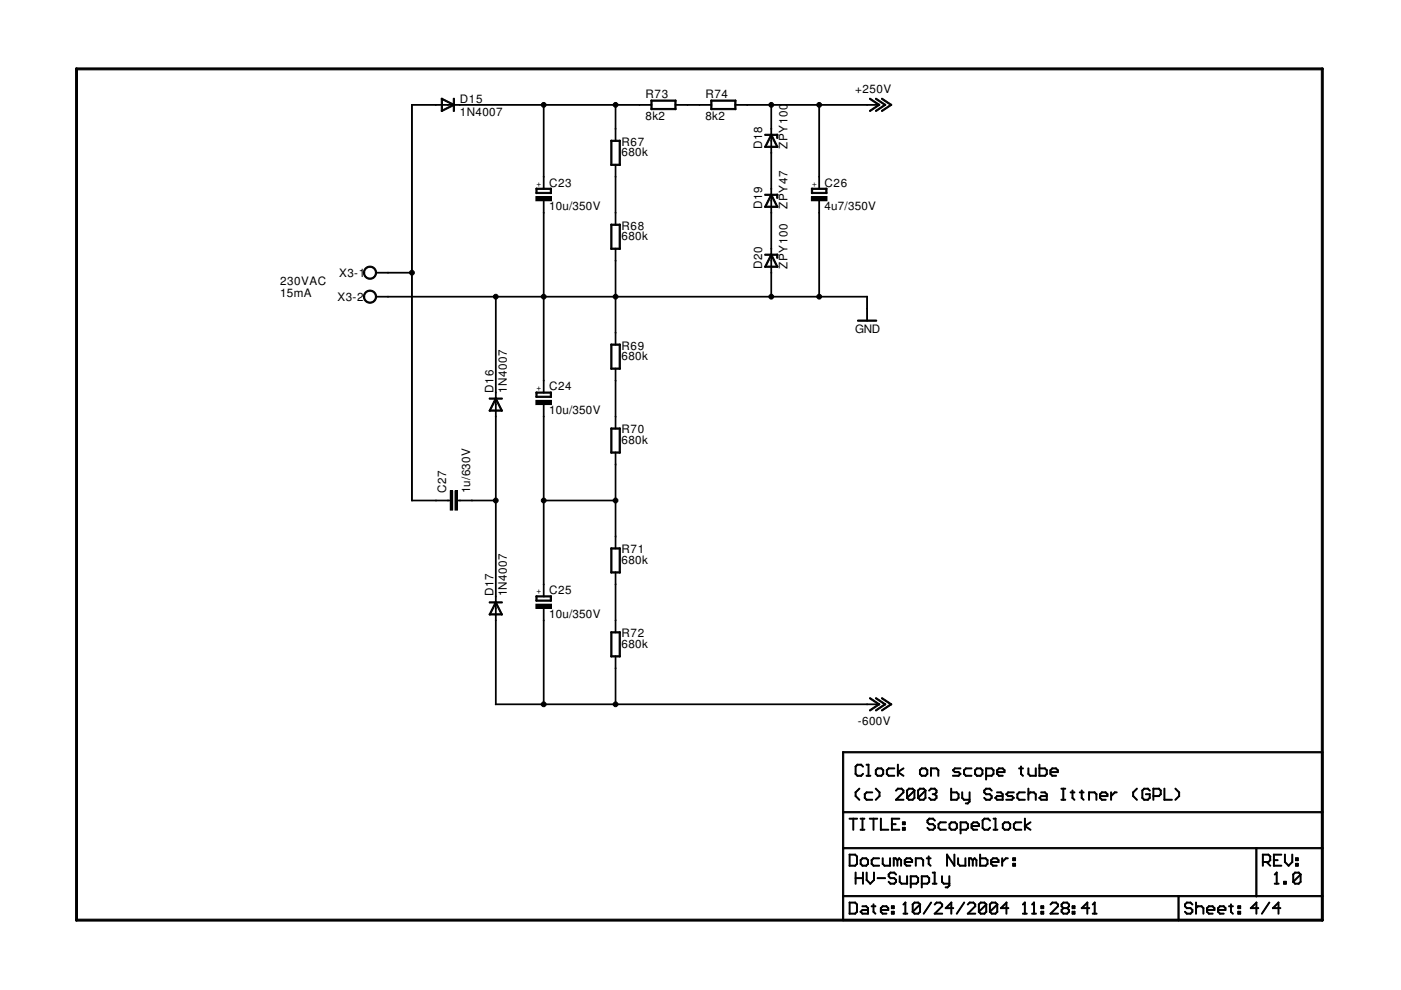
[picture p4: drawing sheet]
<svg xmlns="http://www.w3.org/2000/svg" width="297mm" height="210mm" viewBox="0 0 297 210" stroke-linecap="round" stroke-linejoin="round" font-family="sans-serif">
<defs><g id="words">
<g font-size="2.5">
<text x="97.5" y="21.7">D15</text>
<text x="136.9" y="20.7">R73</text>
<text x="149.6" y="20.7">R74</text>
<text x="181.3" y="19.7">+250V</text>
<text x="97.5" y="24.5">1N4007</text>
<text x="136.9" y="25.5">8k2</text>
<text x="149.6" y="25.5">8k2</text>
<text x="131.8" y="30.9">R67</text>
<text x="131.8" y="33.2">680k</text>
<text x="161.6" y="31.6" transform="rotate(-90 161.6 31.6)">D18</text>
<text x="167" y="31.6" transform="rotate(-90 167 31.6)">ZPY100</text>
<text x="116.4" y="39.5">C23</text>
<text x="174.8" y="39.5">C26</text>
<text x="116.4" y="44.6">10u/350V</text>
<text x="161.6" y="44.3" transform="rotate(-90 161.6 44.3)">D19</text>
<text x="167" y="44.3" transform="rotate(-90 167 44.3)">ZPY47</text>
<text x="174.8" y="44.6">4u7/350V</text>
<text x="131.8" y="48.7">R68</text>
<text x="131.8" y="51">680k</text>
<text x="71.9" y="58.7">X3-1</text>
<text x="161.6" y="57.1" transform="rotate(-90 161.6 57.1)">D20</text>
<text x="167" y="57.1" transform="rotate(-90 167 57.1)">ZPY100</text>
<text x="59.4" y="60.4">230VAC</text>
<text x="59.4" y="62.9">15mA</text>
<text x="71.5" y="63.8">X3-2</text>
<text x="181.3" y="70.5">GND</text>
<text x="131.8" y="74.1">R69</text>
<text x="131.8" y="76.4">680k</text>
<text x="104.6" y="83.2" transform="rotate(-90 104.6 83.2)">D16</text>
<text x="107.4" y="83.2" transform="rotate(-90 107.4 83.2)">1N4007</text>
<text x="116.4" y="82.8">C24</text>
<text x="116.4" y="87.8">10u/350V</text>
<text x="131.8" y="91.9">R70</text>
<text x="131.8" y="94.2">680k</text>
<text x="94.6" y="104.6" transform="rotate(-90 94.6 104.6)">C27</text>
<text x="99.7" y="104.6" transform="rotate(-90 99.7 104.6)">1u/630V</text>
<text x="131.8" y="117.3">R71</text>
<text x="131.8" y="119.6">680k</text>
<text x="116.4" y="126">C25</text>
<text x="104.6" y="126.5" transform="rotate(-90 104.6 126.5)">D17</text>
<text x="107.4" y="126.5" transform="rotate(-90 107.4 126.5)">1N4007</text>
<text x="116.4" y="131.1">10u/350V</text>
<text x="131.8" y="135.1">R72</text>
<text x="131.8" y="137.4">680k</text>
<text x="181.9" y="153.6">-600V</text>
</g>
<g font-size="1.8">
<text x="114.7" y="39.6" transform="rotate(-90 114.7 39.6)">+</text>
<text x="173.1" y="39.6" transform="rotate(-90 173.1 39.6)">+</text>
<text x="114.7" y="82.8" transform="rotate(-90 114.7 82.8)">+</text>
<text x="114.7" y="126" transform="rotate(-90 114.7 126)">+</text>
</g>
</g></defs>
<g fill="#000">
<path d="M16.1 14.4h264.3l.2 .3-.2 .1h-264.3l-.1-.1z" fill-rule="evenodd"/>
<path d="M87.3 22.2h5.1l.1 .1h-5.2z" fill-rule="evenodd"/>
<path d="M93.6 20.9h.2l-.1 2.7h-.1z" fill-rule="evenodd"/>
<path d="M92.3 22.2h2.7v.1h-2.6z" fill-rule="evenodd"/>
<path d="M93.6 23.5l2.6-1.4 .2 .1-.1 .1-2.6 1.3z" fill-rule="evenodd"/>
<path d="M93.6 20.9l.1-.1 2.6 1.3 .1 .2-.2 .1-2.6-1.3z" fill-rule="evenodd"/>
<path d="M96.1 20.9h.3l-.1 1.5-.2-.1z" fill-rule="evenodd"/>
<path d="M96.1 22.2h.3l-.1 1.4h-.2z" fill-rule="evenodd"/>
<path d="M94.9 22.2h2.6l.1 .1h-2.7z" fill-rule="evenodd"/>
<path d="M115.2 22.2h.1v15.4l-.1-.1z" fill-rule="evenodd"/>
<path d="M97.4 22.2h17.9v.1h-17.8z" fill-rule="evenodd"/>
<path d="M129.5 29.8h.2v5.3l-.2-.1z" fill-rule="evenodd"/>
<path d="M115.2 22.2h15.3l.1 .1h-15.4z" fill-rule="evenodd"/>
<path d="M130.4 22.2h.2l-.1 5.2-.1-.1z" fill-rule="evenodd"/>
<path d="M130.4 27.3h.2l-.1 2.6h-.1z" fill-rule="evenodd"/>
<path d="M130.4 34.9h.2l-.1 2.7-.1-.1z" fill-rule="evenodd"/>
<path d="M131.3 29.7l.2 .1v5.3l-.2-.1z" fill-rule="evenodd"/>
<path d="M129.5 29.8l2-.1v.2l-1.9 .1z" fill-rule="evenodd"/>
<path d="M129.5 34.9l2-.1v.2l-1.9 .1z" fill-rule="evenodd"/>
<path d="M130.4 22.2h5.2l.1 .1h-5.2z" fill-rule="evenodd"/>
<path d="M135.5 22.2h2.7v.1h-2.6z" fill-rule="evenodd"/>
<path d="M138 21.3h.3l-.1 1.9h-.2z" fill-rule="evenodd"/>
<path d="M138 23.1l5.3-.1v.2h-5.2z" fill-rule="evenodd"/>
<path d="M138 21.3l5.3-.1v.2l-5.2 .1z" fill-rule="evenodd"/>
<path d="M143.1 21.3h.2v1.9h-.2z" fill-rule="evenodd"/>
<path d="M143.2 22.2h2.6v.1h-2.6z" fill-rule="evenodd"/>
<path d="M145.7 22.2h2.6l.1 .1h-2.7z" fill-rule="evenodd"/>
<path d="M148.3 22.2h2.6v.1h-2.6z" fill-rule="evenodd"/>
<path d="M150.7 21.3h.3l-.1 1.9h-.2z" fill-rule="evenodd"/>
<path d="M150.7 23.1l5.3-.1v.2h-5.2z" fill-rule="evenodd"/>
<path d="M150.7 21.3l5.3-.1v.2l-5.2 .1z" fill-rule="evenodd"/>
<path d="M155.8 21.3h.2v1.9h-.2z" fill-rule="evenodd"/>
<path d="M155.9 22.2h2.6v.1h-2.6z" fill-rule="evenodd"/>
<path d="M163.5 28.5l.2 .1-1.3 2.6-.2 .1-.1-.2z" fill-rule="evenodd"/>
<path d="M163.5 22.2h.1v5.2l-.1-.1z" fill-rule="evenodd"/>
<path d="M158.4 22.2h5.2v.1h-5.2z" fill-rule="evenodd"/>
<path d="M163.5 29.8h.1v2.7l-.1-.1z" fill-rule="evenodd"/>
<path d="M163.5 27.3h.1v2.6h-.1z" fill-rule="evenodd"/>
<path d="M162.1 28.5h1.5l.1 .1-1.5 .1z" fill-rule="evenodd"/>
<path d="M163.4 28.5h.2l1.3 2.6-.1 .2-.1-.1z" fill-rule="evenodd"/>
<path d="M162.1 31.1l2.7-.1 .1 .2-2.7 .1z" fill-rule="evenodd"/>
<path d="M163.4 28.5h1.4l.1 .1-1.4 .1z" fill-rule="evenodd"/>
<path d="M164.7 28.5h.2l-.1 .8h-.1z" fill-rule="evenodd"/>
<path d="M163.5 22.2h10.2l.1 .1h-10.3z" fill-rule="evenodd"/>
<path d="M173.6 22.2h.2l-.1 15.4-.1-.1z" fill-rule="evenodd"/>
<path d="M173.6 22.2h10.3v.1h-10.2z" fill-rule="evenodd"/>
<path d="M183.8 22.2h2.6l.1 .1h-2.7z" fill-rule="evenodd"/>
<path d="M184.4 23.4l1.9-1.3 .2 .1-2 1.4h-.1z" fill-rule="evenodd"/>
<path d="M184.4 20.8l2.1 1.5-.2 .1-1.9-1.3z" fill-rule="evenodd"/>
<path d="M185.7 23.4l1.9-1.3 .2 .1-2 1.4h-.2z" fill-rule="evenodd"/>
<path d="M185.7 20.8l2.1 1.5-.2 .1-1.9-1.3z" fill-rule="evenodd"/>
<path d="M186.9 20.9l.2-.1 1.9 1.5-.1 .1z" fill-rule="evenodd"/>
<path d="M186.9 23.4l2-1.3 .1 .1-1.9 1.4h-.2z" fill-rule="evenodd"/>
<path d="M77.5 56.8a1.4 1.4 0 0 1 2.2 .3 1.4 1.4 0 0 1-.9 2.1 1.4 1.4 0 0 1-1.7-1.4h.2a1.14 1.14 0 0 1 1.7-1 1.14 1.14 0 0 1 .1 2 1.14 1.14 0 0 1-1.8-.9l-.2-.1v-.2z" fill-rule="evenodd"/>
<path d="M79.6 57.8l2.7-.1v.2h-2.6z" fill-rule="evenodd"/>
<path d="M87.3 22.2h.1v35.7h-.1z" fill-rule="evenodd"/>
<path d="M82.2 57.8l5.2-.1v.2h-5.2z" fill-rule="evenodd"/>
<path d="M113.6 41.7h3.3v.9h-3.3z" fill-rule="evenodd"/>
<path d="M113.6 40h.3l-.1 1h-.2z" fill-rule="evenodd"/>
<path d="M115.2 42.5h.1v2.7z" fill-rule="evenodd"/>
<path d="M115.2 37.5h.1v2.6z" fill-rule="evenodd"/>
<path d="M113.6 40.9l3.2-.1 .1 .2h-3.2z" fill-rule="evenodd"/>
<path d="M116.7 40h.2l-.1 1h-.1z" fill-rule="evenodd"/>
<path d="M113.6 40l3.2-.1 .1 .2-3.2 .1z" fill-rule="evenodd"/>
<path d="M129.5 47.6h.2v5.3l-.2-.1z" fill-rule="evenodd"/>
<path d="M130.4 37.5h.2l-.1 7.7-.1-.1z" fill-rule="evenodd"/>
<path d="M130.4 45.1h.2l-.1 2.6h-.1z" fill-rule="evenodd"/>
<path d="M130.5 52.7h.1l-.1 2.7-.1-.1z" fill-rule="evenodd"/>
<path d="M131.3 47.5l.2 .1v5.3l-.2-.1z" fill-rule="evenodd"/>
<path d="M129.5 47.6l2-.1v.2l-1.9 .1z" fill-rule="evenodd"/>
<path d="M129.5 52.7l2-.1v.2l-1.9 .1z" fill-rule="evenodd"/>
<path d="M163.5 41.2l.2 .1-1.3 2.6-.2 .1-.1-.2z" fill-rule="evenodd"/>
<path d="M163.5 53.9l.2 .1-1.3 2.6-.2 .1-.1-.2z" fill-rule="evenodd"/>
<path d="M163.5 32.4h.1v7.7h-.1z" fill-rule="evenodd"/>
<path d="M163.5 45.1h.1v7.7h-.1z" fill-rule="evenodd"/>
<path d="M163.5 42.5h.1v2.7l-.1-.1z" fill-rule="evenodd"/>
<path d="M163.5 39.9l.1 .1v2.6h-.1z" fill-rule="evenodd"/>
<path d="M163.5 55.2h.1v2.7h-.1z" fill-rule="evenodd"/>
<path d="M163.5 52.7h.1v2.7l-.1-.1z" fill-rule="evenodd"/>
<path d="M162.1 41.2h1.5l.1 .2h-1.5z" fill-rule="evenodd"/>
<path d="M162.1 54l1.5-.1 .1 .2h-1.5z" fill-rule="evenodd"/>
<path d="M163.4 41.2h.2l1.3 2.6-.1 .2-.1-.1z" fill-rule="evenodd"/>
<path d="M162.1 43.8l2.7-.1 .1 .2-2.7 .1z" fill-rule="evenodd"/>
<path d="M163.4 41.2h1.4l.1 .2h-1.4z" fill-rule="evenodd"/>
<path d="M164.7 41.2h.2l-.1 .9-.1-.1z" fill-rule="evenodd"/>
<path d="M163.4 54l.2-.1 1.3 2.6-.1 .2-.1-.1z" fill-rule="evenodd"/>
<path d="M162.1 56.5l2.7-.1 .1 .2-2.7 .1z" fill-rule="evenodd"/>
<path d="M163.4 54l1.4-.1 .1 .2h-1.4z" fill-rule="evenodd"/>
<path d="M164.7 54h.2l-.1 .8-.1-.1z" fill-rule="evenodd"/>
<path d="M172 41.7h3.3v.9h-3.3z" fill-rule="evenodd"/>
<path d="M172 40h.3l-.1 1h-.2z" fill-rule="evenodd"/>
<path d="M173.6 42.5h.2l-.1 2.7-.1-.1z" fill-rule="evenodd"/>
<path d="M173.6 37.5h.2l-.1 2.6h-.1z" fill-rule="evenodd"/>
<path d="M172 40.9l3.3-.1v.2h-3.2z" fill-rule="evenodd"/>
<path d="M175.1 40h.2v1h-.2z" fill-rule="evenodd"/>
<path d="M172 40l3.3-.1v.2l-3.2 .1z" fill-rule="evenodd"/>
<path d="M77.5 61.9a1.4 1.4 0 0 1 2.2 .3 1.4 1.4 0 0 1-.9 2.1 1.4 1.4 0 0 1-1.7-1.4h.2a1.14 1.14 0 0 1 1.7-1 1.14 1.14 0 0 1 .1 2 1.14 1.14 0 0 1-1.8-.9l-.2-.1v-.2z" fill-rule="evenodd"/>
<path d="M79.6 62.9l2.7-.1v.1l-2.6 .1z" fill-rule="evenodd"/>
<path d="M82.2 62.9l22.9-.1 .1 .1-23 .1z" fill-rule="evenodd"/>
<path d="M115.2 45.1h.1v17.9l-.1-.1z" fill-rule="evenodd"/>
<path d="M105 62.9l10.3-.1v.1l-10.2 .1z" fill-rule="evenodd"/>
<path d="M129.6 72.9l.1 .1v5.3l-.2-.1z" fill-rule="evenodd"/>
<path d="M115.2 62.9l15.3-.1 .1 .1-15.4 .1z" fill-rule="evenodd"/>
<path d="M130.4 55.2h.2l-.1 7.8-.1-.1z" fill-rule="evenodd"/>
<path d="M130.4 62.9h.2l-.1 7.7h-.1z" fill-rule="evenodd"/>
<path d="M130.4 70.5h.2l-.1 2.6h-.1z" fill-rule="evenodd"/>
<path d="M131.3 72.9l.2 .1v5.3l-.2-.1z" fill-rule="evenodd"/>
<path d="M129.6 72.9h1.9v.2l-1.9 .1z" fill-rule="evenodd"/>
<path d="M129.5 78.1l2-.1v.2l-1.9 .1z" fill-rule="evenodd"/>
<path d="M163.5 57.8h.1v5.2l-.1-.1z" fill-rule="evenodd"/>
<path d="M130.4 62.9l33.2-.1v.1l-33.1 .1z" fill-rule="evenodd"/>
<path d="M163.5 62.9l10.2-.1 .1 .1-10.3 .1z" fill-rule="evenodd"/>
<path d="M173.6 45.1h.2l-.1 17.9-.1-.1z" fill-rule="evenodd"/>
<path d="M173.6 62.9l10.3-.1v.1l-10.2 .1z" fill-rule="evenodd"/>
<path d="M183.8 62.9h.1v2.6h-.1z" fill-rule="evenodd"/>
<path d="M183.8 65.4h.1v2.7l-.1-.1z" fill-rule="evenodd"/>
<path d="M181.8 67.9h4l.1 .1-4 .1z" fill-rule="evenodd"/>
<path d="M105.1 84.4l.1 .1-1.3 2.6-.1 .1-.1-.2z" fill-rule="evenodd"/>
<path d="M105 62.9h.2l-.1 20.4h-.1z" fill-rule="evenodd"/>
<path d="M105 85.7h.2l-.1 2.7z" fill-rule="evenodd"/>
<path d="M105 83.2h.2l-.1 2.7z" fill-rule="evenodd"/>
<path d="M103.8 84.4h1.4v.2h-1.4z" fill-rule="evenodd"/>
<path d="M105 84.5l.2-.1 1.3 2.6-.1 .2-.1-.1z" fill-rule="evenodd"/>
<path d="M103.7 87l2.7-.1 .1 .2-2.7 .1z" fill-rule="evenodd"/>
<path d="M105 84.5l1.4-.1 .1 .2h-1.4z" fill-rule="evenodd"/>
<path d="M113.6 84.9h3.3v.9h-3.3z" fill-rule="evenodd"/>
<path d="M113.6 83.2h.3l-.1 1.1-.2-.1z" fill-rule="evenodd"/>
<path d="M115.2 62.9h.1v17.9l-.1-.1z" fill-rule="evenodd"/>
<path d="M115.2 85.7h.1v2.7z" fill-rule="evenodd"/>
<path d="M115.2 80.7h.1v2.6z" fill-rule="evenodd"/>
<path d="M113.6 84.1l3.2-.1 .1 .2-3.2 .1z" fill-rule="evenodd"/>
<path d="M116.7 83.2h.2l-.1 1.1-.1-.1z" fill-rule="evenodd"/>
<path d="M113.6 83.2l3.2-.1 .1 .2-3.2 .1z" fill-rule="evenodd"/>
<path d="M129.5 90.8h.2v5.3l-.2-.1z" fill-rule="evenodd"/>
<path d="M130.4 80.7h.2l-.1 7.7h-.1z" fill-rule="evenodd"/>
<path d="M130.4 78.1h.2l-.1 2.7-.1-.1z" fill-rule="evenodd"/>
<path d="M130.4 88.3h.2l-.1 2.6h-.1z" fill-rule="evenodd"/>
<path d="M130.5 95.9h.1l-.1 2.7-.1-.1z" fill-rule="evenodd"/>
<path d="M131.3 90.8h.2v5.3l-.2-.1z" fill-rule="evenodd"/>
<path d="M129.5 90.8l2-.1v.2l-1.9 .1z" fill-rule="evenodd"/>
<path d="M129.6 95.8h1.9v.2l-1.9 .1z" fill-rule="evenodd"/>
<path d="M87.3 57.8h.1v48.4l-.1-.1z" fill-rule="evenodd"/>
<path d="M87.3 106.1l5.1-.1 .1 .1-5.2 .1z" fill-rule="evenodd"/>
<path d="M92.4 106l2.6 .1-2.6 .1z" fill-rule="evenodd"/>
<path d="M95.5 104.1h.5v4.1h-.5z" fill-rule="evenodd"/>
<path d="M94.9 106.1h.6z" fill-rule="evenodd"/>
<path d="M96.5 104.1h.5v4.1h-.5z" fill-rule="evenodd"/>
<path d="M96.9 106.1h.7z" fill-rule="evenodd"/>
<path d="M97.4 106.1l2.7-.1v.1l-2.6 .1z" fill-rule="evenodd"/>
<path d="M105 88.3h.2l-.1 17.9-.1-.1z" fill-rule="evenodd"/>
<path d="M100 106h5.1l.1 .1-5.2 .1z" fill-rule="evenodd"/>
<path d="M115.2 88.3h.1v17.9l-.1-.1z" fill-rule="evenodd"/>
<path d="M130.5 98.4l.1 .1-.1 7.7-.1-.1z" fill-rule="evenodd"/>
<path d="M115.2 106.1l15.3-.1 .1 .1-15.4 .1z" fill-rule="evenodd"/>
<path d="M130.5 106l.1 .1-.1 7.7h-.1z" fill-rule="evenodd"/>
<path d="M130.5 113.7h.1l-.1 2.7-.1-.1z" fill-rule="evenodd"/>
<path d="M129.6 116.2h1.9v.1l-1.9 .1z" fill-rule="evenodd"/>
<path d="M105 127.6h.2v.2l-1.3 2.5-.1 .1-.1-.2z" fill-rule="evenodd"/>
<path d="M105 106.1h.2l-.1 20.4h-.1z" fill-rule="evenodd"/>
<path d="M105.1 128.9l.1 .1-.1 2.6h-.1z" fill-rule="evenodd"/>
<path d="M105.1 126.4h.1l-.1 2.7-.1-.1z" fill-rule="evenodd"/>
<path d="M103.8 127.6h1.4v.2l-1.4 .1z" fill-rule="evenodd"/>
<path d="M105.1 127.6h.1l1.3 2.6-.1 .2-.1-.1-1.3-2.5z" fill-rule="evenodd"/>
<path d="M103.8 130.1h2.6l.1 .2-2.7 .1z" fill-rule="evenodd"/>
<path d="M105.1 127.6h1.3l.1 .2-1.4 .1z" fill-rule="evenodd"/>
<path d="M113.6 128.1h3.3v.9h-3.3z" fill-rule="evenodd"/>
<path d="M113.7 126.3l.2 .1-.1 1.1-.2-.1z" fill-rule="evenodd"/>
<path d="M115.2 106.1h.1v17.9l-.1-.1z" fill-rule="evenodd"/>
<path d="M115.2 128.9l.1 .1v2.6h-.1z" fill-rule="evenodd"/>
<path d="M115.2 123.9h.1v2.6z" fill-rule="evenodd"/>
<path d="M113.6 127.3l3.2-.1 .1 .2-3.2 .1z" fill-rule="evenodd"/>
<path d="M116.7 126.3l.2 .1-.1 1.1-.1-.1z" fill-rule="evenodd"/>
<path d="M113.7 126.3h3.1l.1 .2-3.2 .1z" fill-rule="evenodd"/>
<path d="M129.6 116.2h.1v5.3l-.2-.1z" fill-rule="evenodd"/>
<path d="M129.6 134h.1v5.3l-.2-.1z" fill-rule="evenodd"/>
<path d="M130.5 123.8l.1 .1-.1 7.7h-.1z" fill-rule="evenodd"/>
<path d="M130.5 121.3h.1l-.1 2.7-.1-.1z" fill-rule="evenodd"/>
<path d="M130.5 131.5h.1l-.1 2.7-.1-.1z" fill-rule="evenodd"/>
<path d="M131.3 116.2h.2v5.3l-.2-.1z" fill-rule="evenodd"/>
<path d="M129.6 121.2h1.9v.2l-1.9 .1z" fill-rule="evenodd"/>
<path d="M131.3 134h.2v5.3l-.2-.1z" fill-rule="evenodd"/>
<path d="M129.6 134h1.9v.1l-1.9 .1z" fill-rule="evenodd"/>
<path d="M129.6 139h1.9v.2l-1.9 .1z" fill-rule="evenodd"/>
<path d="M105 131.5h.2l-.1 17.9h-.1z" fill-rule="evenodd"/>
<path d="M115.2 131.5h.1v17.9h-.1z" fill-rule="evenodd"/>
<path d="M105 149.3h10.3v.1h-10.2z" fill-rule="evenodd"/>
<path d="M130.5 141.6l.1 .1-.1 7.7h-.1z" fill-rule="evenodd"/>
<path d="M115.2 149.3h15.3l.1 .1h-15.4z" fill-rule="evenodd"/>
<path d="M130.5 139.1h.1l-.1 2.7-.1-.1z" fill-rule="evenodd"/>
<path d="M130.5 149.3h53.4v.1h-53.4z" fill-rule="evenodd"/>
<path d="M183.8 149.3l2.7 .1h-2.7z" fill-rule="evenodd"/>
<path d="M184.4 150.5l1.9-1.3 .2 .1-2 1.4z" fill-rule="evenodd"/>
<path d="M184.4 147.9l2.1 1.5-.2 .1-1.9-1.3z" fill-rule="evenodd"/>
<path d="M185.6 150.5l2-1.3 .2 .1-2 1.4z" fill-rule="evenodd"/>
<path d="M185.7 147.9l2.1 1.5-.2 .1-1.9-1.3z" fill-rule="evenodd"/>
<path d="M186.9 150.5l2-1.3 .1 .1-1.9 1.4z" fill-rule="evenodd"/>
<path d="M187 147.9l2 1.5-.1 .1-2-1.3z" fill-rule="evenodd"/>
<path d="M178.7 159.4h101.7l.1 .2h-101.8z" fill-rule="evenodd"/>
<path d="M178.7 172.1l.2 .1-.1 7.8-.2-.1z" fill-rule="evenodd"/>
<path d="M178.7 159.4h.2l-.1 12.9h-.2z" fill-rule="evenodd"/>
<path d="M180.9 173.5h.1v2.5h-.2z" fill-rule="evenodd"/>
<path d="M181.8 162l.1 .2-.5 .4-.1-.1z" fill-rule="evenodd"/>
<path d="M182.1 167.1l.2 .2-.9 .8-.1-.1z" fill-rule="evenodd"/>
<path d="M181.3 162.5h.2l-.1 1.7-.1-.1z" fill-rule="evenodd"/>
<path d="M181.3 168h.2l-.1 .9-.1-.1z" fill-rule="evenodd"/>
<path d="M180 173.5h1.7l.1 .1-1.7 .1z" fill-rule="evenodd"/>
<path d="M181.3 164h.1l.5 .5-.1 .1z" fill-rule="evenodd"/>
<path d="M181.3 168.7h.1l.9 .9-.2 .1z" fill-rule="evenodd"/>
<path d="M181.8 162h.8l.1 .2h-.9z" fill-rule="evenodd"/>
<path d="M181.8 164.4h.8l.1 .1-.9 .1z" fill-rule="evenodd"/>
<path d="M182.8 173.5h.2l-.1 2.5h-.1z" fill-rule="evenodd"/>
<path d="M182.5 162.1l.1-.1 .5 .6h-.2z" fill-rule="evenodd"/>
<path d="M182.5 164.4l.4-.4h.2l-.5 .6z" fill-rule="evenodd"/>
<path d="M182.4 175.8h.9l.1 .2h-1z" fill-rule="evenodd"/>
<path d="M182.4 173.5h.9l.1 .1-1 .1z" fill-rule="evenodd"/>
<path d="M183.7 167.9l.1 .1-.5 .5v-.1z" fill-rule="evenodd"/>
<path d="M183.3 168.3l.2 .1-.1 .9-.1-.1z" fill-rule="evenodd"/>
<path d="M183.3 169.1l.5 .4v.2l-.5-.5z" fill-rule="evenodd"/>
<path d="M183.7 162h.5v.2h-.5z" fill-rule="evenodd"/>
<path d="M184 162.1h.2v2.5l-.2-.1z" fill-rule="evenodd"/>
<path d="M183.7 164.4h.9v.1l-.9 .1z" fill-rule="evenodd"/>
<path d="M183.7 167.9h1.3v.1l-1.3 .1z" fill-rule="evenodd"/>
<path d="M183.7 169.5h1.3v.1l-1.3 .1z" fill-rule="evenodd"/>
<path d="M185.1 173.5h.2l-.1 2.5h-.1z" fill-rule="evenodd"/>
<path d="M186 162.8l.2 .2-.5 .4-.1-.1z" fill-rule="evenodd"/>
<path d="M185.7 163.2l.1 .1-.1 .9-.1-.1z" fill-rule="evenodd"/>
<path d="M184.4 173.5h1.6l.1 .1-1.7 .1z" fill-rule="evenodd"/>
<path d="M185.7 164l.5 .4-.1 .2-.5-.5z" fill-rule="evenodd"/>
<path d="M186.4 168.7l.2 .1-.9 .9-.1-.2z" fill-rule="evenodd"/>
<path d="M186.4 168h.2l-.1 .9-.1-.1z" fill-rule="evenodd"/>
<path d="M185.7 167.1l.9 .9-.1 .1-.9-.8z" fill-rule="evenodd"/>
<path d="M186.7 173.5h.2l-.1 2.5h-.1z" fill-rule="evenodd"/>
<path d="M186 164.4h.9l.1 .1-1 .1z" fill-rule="evenodd"/>
<path d="M186 162.9l.9-.1 .1 .2h-1z" fill-rule="evenodd"/>
<path d="M187.2 164l.2 .1-.6 .5v-.2z" fill-rule="evenodd"/>
<path d="M187.2 163.2l.2 .1-.1 .9-.2-.1z" fill-rule="evenodd"/>
<path d="M186.8 162.8l.6 .5-.1 .1-.5-.4z" fill-rule="evenodd"/>
<path d="M188.3 162.8l.2 .2-.5 .4-.1-.1z" fill-rule="evenodd"/>
<path d="M187.9 163.3h.2v.9l-.2-.1z" fill-rule="evenodd"/>
<path d="M186.7 175.9l1.7-.1v.2h-1.7z" fill-rule="evenodd"/>
<path d="M187.9 164h.2l.4 .5-.1 .1z" fill-rule="evenodd"/>
<path d="M189 173.5h.2l-.1 2.5h-.1z" fill-rule="evenodd"/>
<path d="M188.3 162.9l1.3-.1 .1 .2h-1.3z" fill-rule="evenodd"/>
<path d="M188.3 164.4h1.3l.1 .1-1.3 .1z" fill-rule="evenodd"/>
<path d="M189 174.7l.9-.1 .1 .2-.9 .1z" fill-rule="evenodd"/>
<path d="M190.3 167.1l.2 .2-.6 .4v-.1z" fill-rule="evenodd"/>
<path d="M190.3 162.1h.2l-.1 2.5-.1-.1z" fill-rule="evenodd"/>
<path d="M189 173.5h1.7l.1 .1-1.7 .1z" fill-rule="evenodd"/>
<path d="M189 175.9l1.7-.1 .1 .2h-1.7z" fill-rule="evenodd"/>
<path d="M190.3 167.1h.9l.1 .2h-1z" fill-rule="evenodd"/>
<path d="M191.4 174.3h.1v.6l-.2-.1z" fill-rule="evenodd"/>
<path d="M191.4 175.4l.1 .1v.5h-.2z" fill-rule="evenodd"/>
<path d="M190.3 163.7l.1-.1 1.2 .9-.1 .1z" fill-rule="evenodd"/>
<path d="M190.3 163.7l1.2-.9 .1 .1-1.2 .9z" fill-rule="evenodd"/>
<path d="M189.9 169.5h1.7v.1l-1.7 .1z" fill-rule="evenodd"/>
<path d="M191.5 167.9l.1 .1-1.7 1.7v-.2z" fill-rule="evenodd"/>
<path d="M191.4 167.6h.2v.5l-.2-.1z" fill-rule="evenodd"/>
<path d="M191 167.2l.2-.1 .4 .6h-.1z" fill-rule="evenodd"/>
<path d="M191.4 174.3h.5v.1l-.5 .1z" fill-rule="evenodd"/>
<path d="M191.7 174.3h.2v.6l-.2-.1z" fill-rule="evenodd"/>
<path d="M191.4 174.6h.5v.2l-.5 .1z" fill-rule="evenodd"/>
<path d="M191.4 175.4h.5v.2h-.5z" fill-rule="evenodd"/>
<path d="M191.7 175.5h.2v.5h-.2z" fill-rule="evenodd"/>
<path d="M191.4 175.8h.5v.2h-.5z" fill-rule="evenodd"/>
<path d="M192.6 167.2l.2 .1-.5 .4-.1-.1z" fill-rule="evenodd"/>
<path d="M193.8 167.5l.2 .2-1.7 1.6-.1-.2z" fill-rule="evenodd"/>
<path d="M192.2 167.6h.2v1.7l-.2-.1z" fill-rule="evenodd"/>
<path d="M192.2 169.1h.2l.4 .5-.1 .1z" fill-rule="evenodd"/>
<path d="M192.7 167.1h.8l.1 .2h-.9z" fill-rule="evenodd"/>
<path d="M192.7 169.5h.8l.1 .1-.9 .1z" fill-rule="evenodd"/>
<path d="M193.4 167.2l.1-.1 .5 .6h-.2z" fill-rule="evenodd"/>
<path d="M193.8 167.6h.2l-.1 1.7-.1-.1z" fill-rule="evenodd"/>
<path d="M193.4 169.5l.4-.4h.2l-.5 .6z" fill-rule="evenodd"/>
<path d="M195 167.2l.1 .1-.5 .4v-.1z" fill-rule="evenodd"/>
<path d="M196.2 167.5l.1 .2-1.7 1.6v-.2z" fill-rule="evenodd"/>
<path d="M194.6 167.5l.2 .1-.1 1.7-.1-.1z" fill-rule="evenodd"/>
<path d="M195.4 162.8l.1 .2-.5 .4-.1-.1z" fill-rule="evenodd"/>
<path d="M194.9 163.3h.2v.9l-.2-.1z" fill-rule="evenodd"/>
<path d="M194.6 169.1l.5 .4v.2l-.5-.5z" fill-rule="evenodd"/>
<path d="M194.9 164h.2l.4 .5-.1 .1z" fill-rule="evenodd"/>
<path d="M194.9 167.2l1-.1v.2h-.9z" fill-rule="evenodd"/>
<path d="M194.9 169.5h1v.1l-.9 .1z" fill-rule="evenodd"/>
<path d="M195.3 164.4h1v.1l-.9 .1z" fill-rule="evenodd"/>
<path d="M195.3 162.9l1-.1v.2h-.9z" fill-rule="evenodd"/>
<path d="M195.7 167.2l.2-.1 .4 .6h-.1z" fill-rule="evenodd"/>
<path d="M196.2 167.5l.1 .1v1.7l-.2-.1z" fill-rule="evenodd"/>
<path d="M196.2 169.1l.1 .1-.5 .5-.1-.2z" fill-rule="evenodd"/>
<path d="M196.6 164l.1 .1-.5 .5-.1-.2z" fill-rule="evenodd"/>
<path d="M196.6 163.2l.1 .1-.1 .9-.1-.1z" fill-rule="evenodd"/>
<path d="M196.2 162.8l.5 .5-.1 .1-.5-.4z" fill-rule="evenodd"/>
<path d="M197 173.5l.1 .1-.5 .5-.1-.2z" fill-rule="evenodd"/>
<path d="M196.5 173.9h.2v.6l-.2-.1z" fill-rule="evenodd"/>
<path d="M196.9 167.6l.4-.5 .2 .1-.5 .5z" fill-rule="evenodd"/>
<path d="M196.5 174.3h.2l.4 .5-.1 .1z" fill-rule="evenodd"/>
<path d="M196.5 175.5l.2-.1 .4 .6h-.1z" fill-rule="evenodd"/>
<path d="M197.3 162.9h.2l-.1 1.7-.1-.1z" fill-rule="evenodd"/>
<path d="M196.9 169.1h.1l.5 .5-.2 .1z" fill-rule="evenodd"/>
<path d="M197 173.5h.9v.1l-.9 .1z" fill-rule="evenodd"/>
<path d="M197 174.6h.9v.2l-.9 .1z" fill-rule="evenodd"/>
<path d="M197 175.8h.9v.2h-.9z" fill-rule="evenodd"/>
<path d="M197.3 167.2l.9-.1 .1 .2h-1z" fill-rule="evenodd"/>
<path d="M197.7 168.3h.5l.1 .1-.6 .1z" fill-rule="evenodd"/>
<path d="M197.3 169.5h.9l.1 .1-1 .1z" fill-rule="evenodd"/>
<path d="M197.7 173.5h.2l.4 .5-.1 .1z" fill-rule="evenodd"/>
<path d="M197.7 174.7l.2-.1 .4 .6h-.1z" fill-rule="evenodd"/>
<path d="M198.1 175.1h.2l-.1 .5h-.1z" fill-rule="evenodd"/>
<path d="M197.7 175.9l.5-.5 .1 .1-.4 .5z" fill-rule="evenodd"/>
<path d="M197.3 162.9l1.3-.1 .1 .2h-1.4z" fill-rule="evenodd"/>
<path d="M198.1 167.1l.6 .5-.1 .1-.5-.4z" fill-rule="evenodd"/>
<path d="M198.5 167.6h.2l-.1 .5-.1-.1z" fill-rule="evenodd"/>
<path d="M198.5 167.9l.2 .1-.6 .5v-.1z" fill-rule="evenodd"/>
<path d="M198.1 168.3l.6 .4-.1 .2-.5-.5z" fill-rule="evenodd"/>
<path d="M198.5 168.7h.2l-.1 .6-.1-.1z" fill-rule="evenodd"/>
<path d="M198.5 169.1l.2 .1-.6 .5v-.2z" fill-rule="evenodd"/>
<path d="M198.5 162.9l.1-.1 .4 .6h-.1z" fill-rule="evenodd"/>
<path d="M198.8 163.3h.2v1.3l-.2-.1z" fill-rule="evenodd"/>
<path d="M199.3 174.3l.2 .1-.6 .5v-.2z" fill-rule="evenodd"/>
<path d="M198.9 174.6l.2 .1-.1 .9h-.1z" fill-rule="evenodd"/>
<path d="M198.9 175.4l.6 .5-.1 .1-.5-.4z" fill-rule="evenodd"/>
<path d="M199.3 174.3h1.3v.1l-1.3 .1z" fill-rule="evenodd"/>
<path d="M199.3 175.9l1.3-.1v.2h-1.3z" fill-rule="evenodd"/>
<path d="M201.6 174.3l.2 .1-.5 .5-.1-.2z" fill-rule="evenodd"/>
<path d="M201.2 174.7h.2v.9h-.2z" fill-rule="evenodd"/>
<path d="M201.6 167.1l.2 .1-.1 2.5-.1-.1z" fill-rule="evenodd"/>
<path d="M201.2 175.5l.2-.1 .4 .6h-.1z" fill-rule="evenodd"/>
<path d="M202.4 162.8l.2 .2-.6 .4v-.1z" fill-rule="evenodd"/>
<path d="M202 163.3l.1-.1 .5 .5-.2 .1z" fill-rule="evenodd"/>
<path d="M201.6 175.9l.9-.1 .1 .2h-.9z" fill-rule="evenodd"/>
<path d="M201.6 174.3h.9l.1 .1-.9 .1z" fill-rule="evenodd"/>
<path d="M201.6 169.5h1.3v.1l-1.3 .1z" fill-rule="evenodd"/>
<path d="M201.6 167.9h1.3v.1l-1.3 .1z" fill-rule="evenodd"/>
<path d="M202.8 175.4l.2 .2-.6 .4v-.1z" fill-rule="evenodd"/>
<path d="M202.8 174.7h.2l-.1 .9h-.1z" fill-rule="evenodd"/>
<path d="M202.4 174.3l.6 .4-.1 .2-.5-.5z" fill-rule="evenodd"/>
<path d="M202 164.4h1.3v.1l-1.3 .1z" fill-rule="evenodd"/>
<path d="M202.3 163.7l1-.1v.1l-.9 .1z" fill-rule="evenodd"/>
<path d="M203.2 169.1l.1 .1-.5 .5-.1-.2z" fill-rule="evenodd"/>
<path d="M203.2 168.3l.1 .1v.9l-.2-.1z" fill-rule="evenodd"/>
<path d="M202.7 168l.2-.1 .4 .5-.1 .1z" fill-rule="evenodd"/>
<path d="M203.6 164l.1 .1-.5 .5-.1-.2z" fill-rule="evenodd"/>
<path d="M203.2 163.6l.5 .4v.2l-.6-.5z" fill-rule="evenodd"/>
<path d="M202.3 162.9l1.4-.1v.2h-1.3z" fill-rule="evenodd"/>
<path d="M203.6 174.3h.2l-.1 2.5-.1-.1z" fill-rule="evenodd"/>
<path d="M203.9 168h.2v1.3l-.2-.1z" fill-rule="evenodd"/>
<path d="M204.7 162.8l.2 .2-.5 .4-.1-.1z" fill-rule="evenodd"/>
<path d="M204.3 163.3h.2l-.1 .9-.1-.1z" fill-rule="evenodd"/>
<path d="M203.9 169.1h.2l.4 .5-.1 .1z" fill-rule="evenodd"/>
<path d="M204.3 164h.1l.5 .5-.2 .1z" fill-rule="evenodd"/>
<path d="M203.6 174.3h1.3v.1l-1.3 .1z" fill-rule="evenodd"/>
<path d="M203.6 175.9l1.3-.1v.2h-1.3z" fill-rule="evenodd"/>
<path d="M204.7 170.2h.5l.1 .2h-.6z" fill-rule="evenodd"/>
<path d="M204.7 174.3h.2l.4 .5-.1 .1z" fill-rule="evenodd"/>
<path d="M205.1 174.7h.2v.9h-.2z" fill-rule="evenodd"/>
<path d="M204.7 175.9l.5-.5 .1 .1-.4 .5z" fill-rule="evenodd"/>
<path d="M204.3 169.5h1.3l.1 .1-1.3 .1z" fill-rule="evenodd"/>
<path d="M205.5 168h.2l-.1 2.1-.1-.1z" fill-rule="evenodd"/>
<path d="M205.5 169.9l.2 .1-.6 .4v-.1z" fill-rule="evenodd"/>
<path d="M204.7 162.8h1.3l.1 .2h-1.4z" fill-rule="evenodd"/>
<path d="M204.7 164.4h1.3l.1 .1-1.4 .1z" fill-rule="evenodd"/>
<path d="M206.3 174.3l.2 .1-.5 .5-.1-.2z" fill-rule="evenodd"/>
<path d="M206 174.6l.1 .1-.1 .9h-.1z" fill-rule="evenodd"/>
<path d="M206 175.4l.5 .5-.1 .1-.5-.4z" fill-rule="evenodd"/>
<path d="M207.1 162.8l.1 .2-.5 .4-.1-.1z" fill-rule="evenodd"/>
<path d="M206.6 163.3h.2v.9l-.2-.1z" fill-rule="evenodd"/>
<path d="M206.6 164h.2l.4 .5-.1 .1z" fill-rule="evenodd"/>
<path d="M206.3 175.9l.9-.1 .1 .2h-1z" fill-rule="evenodd"/>
<path d="M206.3 174.3h.9l.1 .1-1 .1z" fill-rule="evenodd"/>
<path d="M207.1 174.3h.1l.5 .5-.2 .1z" fill-rule="evenodd"/>
<path d="M207.5 174.7h.2l-.1 .5h-.1z" fill-rule="evenodd"/>
<path d="M206 175h1.6l.1 .2h-1.7z" fill-rule="evenodd"/>
<path d="M207.1 164.4h.8l.1 .1-.9 .1z" fill-rule="evenodd"/>
<path d="M207.1 162.8h.8l.1 .2h-.9z" fill-rule="evenodd"/>
<path d="M208.3 164l.1 .1-.5 .5-.1-.2z" fill-rule="evenodd"/>
<path d="M208.2 163.3h.2l-.1 .9-.1-.1z" fill-rule="evenodd"/>
<path d="M207.8 162.9l.1-.1 .5 .6h-.1z" fill-rule="evenodd"/>
<path d="M208.7 173.5l.1 .1-.5 .5-.1-.2z" fill-rule="evenodd"/>
<path d="M208.3 173.9h.1v1.7h-.2z" fill-rule="evenodd"/>
<path d="M209 167.2l.2 .1-.6 .4v-.1z" fill-rule="evenodd"/>
<path d="M208.6 167.5l.2 .1-.1 .5-.1-.1z" fill-rule="evenodd"/>
<path d="M208.3 175.4l.5 .5v.1l-.6-.4z" fill-rule="evenodd"/>
<path d="M209 162.8l.2 .1-.1 2.5-.1-.1z" fill-rule="evenodd"/>
<path d="M208.6 167.9l.6 .5-.1 .1-.5-.5z" fill-rule="evenodd"/>
<path d="M208.6 169.1l.6 .4-.1 .2-.5-.5z" fill-rule="evenodd"/>
<path d="M208.6 173.5h.9l.1 .1-.9 .1z" fill-rule="evenodd"/>
<path d="M208.6 175.9l.9-.1 .1 .2h-.9z" fill-rule="evenodd"/>
<path d="M209 167.2l.9-.1 .1 .2h-1z" fill-rule="evenodd"/>
<path d="M209 168.4l.9-.1 .1 .1-1 .1z" fill-rule="evenodd"/>
<path d="M209 169.5h.9l.1 .1-1 .1z" fill-rule="evenodd"/>
<path d="M209.5 173.5l.5 .4-.1 .2-.5-.5z" fill-rule="evenodd"/>
<path d="M209.9 175.4l.1 .2-.5 .4-.1-.1z" fill-rule="evenodd"/>
<path d="M209 162.8h1.3v.2h-1.3z" fill-rule="evenodd"/>
<path d="M209 164.4h1.3v.1l-1.3 .1z" fill-rule="evenodd"/>
<path d="M209.8 167.2l.1-.1 .4 .6h-.1z" fill-rule="evenodd"/>
<path d="M209.8 168.4l.1-.1 .4 .5-.1 .1z" fill-rule="evenodd"/>
<path d="M210.1 168.7h.2v.6l-.2-.1z" fill-rule="evenodd"/>
<path d="M209.8 169.5l.4-.4h.1l-.4 .6z" fill-rule="evenodd"/>
<path d="M210.1 162.9l.2-.1 .4 .6h-.1z" fill-rule="evenodd"/>
<path d="M210.6 163.2l.1 .1v.9l-.2-.1z" fill-rule="evenodd"/>
<path d="M210.6 164l.1 .1-.5 .5-.1-.2z" fill-rule="evenodd"/>
<path d="M211.3 168.7l.2 .1-.5 .5-.1-.2z" fill-rule="evenodd"/>
<path d="M210.6 173.5h.5l.1 .1-.6 .1z" fill-rule="evenodd"/>
<path d="M211 173.5h.2l-.1 2.5h-.1z" fill-rule="evenodd"/>
<path d="M211.7 162.8l.2 .2-.5 .4-.1-.1z" fill-rule="evenodd"/>
<path d="M211.3 163.3h.2v.9l-.2-.1z" fill-rule="evenodd"/>
<path d="M211 169.1l.5 .4v.2l-.6-.5z" fill-rule="evenodd"/>
<path d="M210.6 175.9l.9-.1 .1 .2h-1z" fill-rule="evenodd"/>
<path d="M211.3 164h.2l.4 .5-.1 .1z" fill-rule="evenodd"/>
<path d="M211.3 168l.9-.1 .1 .1-.9 .1z" fill-rule="evenodd"/>
<path d="M211.7 164.4h.9l.1 .1-.9 .1z" fill-rule="evenodd"/>
<path d="M211.7 162.9l.9-.1 .1 .2h-.9z" fill-rule="evenodd"/>
<path d="M212.2 167.9l.5 .5-.1 .1-.5-.5z" fill-rule="evenodd"/>
<path d="M212.5 168.3l.2 .1-.1 1.3-.1-.1z" fill-rule="evenodd"/>
<path d="M211.3 169.5h1.3l.1 .1-1.3 .1z" fill-rule="evenodd"/>
<path d="M211.3 168.7h1.3l.1 .1-1.3 .1z" fill-rule="evenodd"/>
<path d="M213 174.3l.1 .1-.5 .5-.1-.2z" fill-rule="evenodd"/>
<path d="M212.5 174.7h.2v.9h-.2z" fill-rule="evenodd"/>
<path d="M212.5 162.8l.6 .5-.1 .1-.5-.4z" fill-rule="evenodd"/>
<path d="M212.9 163.3h.2l-.1 .5-.1-.1z" fill-rule="evenodd"/>
<path d="M211.3 163.7l1.7-.1 .1 .1-1.7 .1z" fill-rule="evenodd"/>
<path d="M212.5 175.5l.2-.1 .4 .6h-.1z" fill-rule="evenodd"/>
<path d="M213.7 167.9l.2 .1-.6 .5v-.1z" fill-rule="evenodd"/>
<path d="M213.3 168.4l.1-.1 .5 .5-.2 .1z" fill-rule="evenodd"/>
<path d="M213 175.8h.8l.1 .2h-.9z" fill-rule="evenodd"/>
<path d="M213 174.3h.8l.1 .1-.9 .1z" fill-rule="evenodd"/>
<path d="M213.7 175.9l.4-.5 .2 .1-.5 .5z" fill-rule="evenodd"/>
<path d="M214.1 174.7h.2l-.1 .9h-.1z" fill-rule="evenodd"/>
<path d="M213.7 174.3h.1l.5 .5-.2 .1z" fill-rule="evenodd"/>
<path d="M213.3 169.5h1.3v.1l-1.3 .1z" fill-rule="evenodd"/>
<path d="M213.7 168.7h.9v.1l-.9 .1z" fill-rule="evenodd"/>
<path d="M214.5 169.5l.4-.4h.1l-.4 .6z" fill-rule="evenodd"/>
<path d="M214.5 168.7l.5 .4v.2l-.6-.5z" fill-rule="evenodd"/>
<path d="M213.7 168l1.3-.1v.1l-1.3 .1z" fill-rule="evenodd"/>
<path d="M215.3 174.3l.2 .1-.6 .5v-.2z" fill-rule="evenodd"/>
<path d="M214.9 174.6l.2 .1-.1 .9h-.1z" fill-rule="evenodd"/>
<path d="M214.9 175.4l.6 .5-.1 .1-.5-.4z" fill-rule="evenodd"/>
<path d="M216 167.9l.2 .1-.5 .5-.1-.1z" fill-rule="evenodd"/>
<path d="M215.7 168.3l.1 .1-.1 .9-.1-.1z" fill-rule="evenodd"/>
<path d="M215.7 169.1l.5 .4-.1 .2-.5-.5z" fill-rule="evenodd"/>
<path d="M216.4 162.5h.2l-.1 1.7-.1-.1z" fill-rule="evenodd"/>
<path d="M215.3 174.3h1.3v.1l-1.3 .1z" fill-rule="evenodd"/>
<path d="M215.3 175.8h1.3v.2h-1.3z" fill-rule="evenodd"/>
<path d="M216.4 164h.1l.5 .5-.2 .1z" fill-rule="evenodd"/>
<path d="M216 162.8h.9l.1 .2h-1z" fill-rule="evenodd"/>
<path d="M216 167.9h1.3l.1 .1-1.4 .1z" fill-rule="evenodd"/>
<path d="M216 169.5h1.3l.1 .1-1.4 .1z" fill-rule="evenodd"/>
<path d="M217.2 173.5h.2l-.1 2.5h-.1z" fill-rule="evenodd"/>
<path d="M218.4 167.9l.1 .1-.5 .5-.1-.1z" fill-rule="evenodd"/>
<path d="M218 162.8l.1 .1v1.3l-.2-.1z" fill-rule="evenodd"/>
<path d="M218 167.1l.1 .1v2.5l-.2-.1z" fill-rule="evenodd"/>
<path d="M218 164l.5 .4v.2l-.6-.5z" fill-rule="evenodd"/>
<path d="M217.2 175.1l.1-.1 1.3 1h-.2z" fill-rule="evenodd"/>
<path d="M217.2 175.1l1.2-.8h.2l-1.3 .9z" fill-rule="evenodd"/>
<path d="M218.3 168l.9-.1 .1 .1-.9 .1z" fill-rule="evenodd"/>
<path d="M218.3 164.4h1.3l.1 .1-1.3 .1z" fill-rule="evenodd"/>
<path d="M219.6 162.8l.1 .1-.1 1.7-.1-.1z" fill-rule="evenodd"/>
<path d="M219.2 167.9l.5 .5-.1 .1-.5-.5z" fill-rule="evenodd"/>
<path d="M219.6 168.3l.1 .1-.1 1.3-.1-.1z" fill-rule="evenodd"/>
<path d="M220.3 169.1l.4-.4h.2l-.5 .6z" fill-rule="evenodd"/>
<path d="M220.3 162.1h.2l-.1 2.5-.1-.1z" fill-rule="evenodd"/>
<path d="M220.3 169.1h.1l.5 .5-.2 .1z" fill-rule="evenodd"/>
<path d="M220.3 164.4h1.3v.1l-1.3 .1z" fill-rule="evenodd"/>
<path d="M220.3 162.9l1.3-.1v.2h-1.3z" fill-rule="evenodd"/>
<path d="M220.7 168l.9-.1v.1l-.9 .1z" fill-rule="evenodd"/>
<path d="M221.5 164.4l.4-.4h.1l-.4 .6z" fill-rule="evenodd"/>
<path d="M221.8 163.3h.2v.9l-.2-.1z" fill-rule="evenodd"/>
<path d="M221.5 162.8l.5 .5v.1l-.6-.4z" fill-rule="evenodd"/>
<path d="M221.5 167.9l.5 .5v.1l-.6-.5z" fill-rule="evenodd"/>
<path d="M221.8 168.4h.2v1.3l-.2-.1z" fill-rule="evenodd"/>
<path d="M220.7 169.5h1.3v.1l-1.3 .1z" fill-rule="evenodd"/>
<path d="M220.7 168.7h1.3v.1l-1.3 .1z" fill-rule="evenodd"/>
<path d="M223 162.8l.2 .2-.5 .4-.1-.1z" fill-rule="evenodd"/>
<path d="M222.6 163.3h.2v.9l-.2-.1z" fill-rule="evenodd"/>
<path d="M222.6 164h.2l.4 .5-.1 .1z" fill-rule="evenodd"/>
<path d="M223.1 164.4h.8l.1 .1-.9 .1z" fill-rule="evenodd"/>
<path d="M223.1 162.8h.8l.1 .2h-.9z" fill-rule="evenodd"/>
<path d="M223.8 162.9l.1-.1 .5 .6h-.2z" fill-rule="evenodd"/>
<path d="M224.2 163.3h.2l-.1 .5-.1-.1z" fill-rule="evenodd"/>
<path d="M222.6 163.7l1.7-.1 .1 .1-1.7 .1z" fill-rule="evenodd"/>
<path d="M225.3 167.2h.2v2.5l-.2-.1z" fill-rule="evenodd"/>
<path d="M225 169.5h.9v.1l-.9 .1z" fill-rule="evenodd"/>
<path d="M225 167.1h.9v.2h-.9z" fill-rule="evenodd"/>
<path d="M227.3 167.6h.2l-.1 1.7-.1-.1z" fill-rule="evenodd"/>
<path d="M227.3 169.1h.1l.5 .5-.2 .1z" fill-rule="evenodd"/>
<path d="M227 167.9h.8l.1 .1-.9 .1z" fill-rule="evenodd"/>
<path d="M229.2 167.6h.2v1.7l-.2-.1z" fill-rule="evenodd"/>
<path d="M229.2 169.1h.2l.4 .5-.1 .1z" fill-rule="evenodd"/>
<path d="M228.9 167.9h.9v.1l-.9 .1z" fill-rule="evenodd"/>
<path d="M230.8 168h.2l-.1 1.7-.1-.1z" fill-rule="evenodd"/>
<path d="M230.8 168l1.3-.1 .1 .1-1.3 .1z" fill-rule="evenodd"/>
<path d="M232 167.9l.6 .5-.1 .1-.5-.5z" fill-rule="evenodd"/>
<path d="M232.4 168.3l.2 .1-.1 1.3-.1-.1z" fill-rule="evenodd"/>
<path d="M233.6 167.9l.1 .1-.5 .5-.1-.1z" fill-rule="evenodd"/>
<path d="M233.1 168.4h.2v.9l-.2-.1z" fill-rule="evenodd"/>
<path d="M233.1 169.1h.2l.4 .5-.1 .1z" fill-rule="evenodd"/>
<path d="M233.6 169.5h.8l.1 .1-.9 .1z" fill-rule="evenodd"/>
<path d="M233.6 167.9h.8l.1 .1-.9 .1z" fill-rule="evenodd"/>
<path d="M234.3 168l.1-.1 .5 .5-.1 .1z" fill-rule="evenodd"/>
<path d="M234.7 168.4h.2l-.1 .5-.1-.1z" fill-rule="evenodd"/>
<path d="M233.1 168.7h1.7l.1 .1-1.7 .1z" fill-rule="evenodd"/>
<path d="M236.3 167.9l.2 .1-1 .9v-.2z" fill-rule="evenodd"/>
<path d="M235.5 167.9l.2 .1-.1 1.7-.1-.1z" fill-rule="evenodd"/>
<path d="M236.3 168l.5-.1v.1l-.5 .1z" fill-rule="evenodd"/>
<path d="M241 167.2l.1 .1-.9 .8v-.1z" fill-rule="evenodd"/>
<path d="M240.2 168h.2l-.1 .9-.1-.1z" fill-rule="evenodd"/>
<path d="M240.2 168.7h.1l.8 .9-.1 .1z" fill-rule="evenodd"/>
<path d="M242.5 167.1l.2 .2-.5 .4-.1-.1z" fill-rule="evenodd"/>
<path d="M242.1 167.6h.2l-.1 1.7-.1-.1z" fill-rule="evenodd"/>
<path d="M242.1 169.1h.1l.5 .5-.2 .1z" fill-rule="evenodd"/>
<path d="M242.5 167.1h.9l.1 .2h-1z" fill-rule="evenodd"/>
<path d="M242.5 169.5h.9l.1 .1-1 .1z" fill-rule="evenodd"/>
<path d="M243.3 167.2l.1-.1 .5 .6h-.2z" fill-rule="evenodd"/>
<path d="M243.7 169.1l.2 .1-.6 .5v-.2z" fill-rule="evenodd"/>
<path d="M243.7 168.4h.2l-.1 .9-.1-.1z" fill-rule="evenodd"/>
<path d="M242.9 168.3h.9l.1 .1-1 .1z" fill-rule="evenodd"/>
<path d="M244.5 167.1l.1 .1v2.5l-.2-.1z" fill-rule="evenodd"/>
<path d="M244.5 167.1h1.3v.2h-1.3z" fill-rule="evenodd"/>
<path d="M244.5 168.7h1.3v.1l-1.3 .1z" fill-rule="evenodd"/>
<path d="M245.6 167.2l.2-.1 .4 .6h-.1z" fill-rule="evenodd"/>
<path d="M246 167.6h.2l-.1 .9-.1-.1z" fill-rule="evenodd"/>
<path d="M245.6 168.7l.5-.4 .1 .1-.4 .5z" fill-rule="evenodd"/>
<path d="M246.8 167.1l.2 .1-.1 2.5-.1-.1z" fill-rule="evenodd"/>
<path d="M246.8 169.5h1.7v.1l-1.7 .1z" fill-rule="evenodd"/>
<path d="M250 168.7l.1 .1-.9 .9-.1-.2z" fill-rule="evenodd"/>
<path d="M250 167.9l.1 .1-.1 .9-.1-.1z" fill-rule="evenodd"/>
<path d="M249.1 167.2l.2-.1 .8 .9-.1 .1z" fill-rule="evenodd"/>
<path d="M178.7 179.7h87.7l.1 .2-87.8 .1z" fill-rule="evenodd"/>
<path d="M266.3 179.7h14.1l.1 .2-14.2 .1z" fill-rule="evenodd"/>
<path d="M280.3 159.4h.2l-.1 12.9h-.2z" fill-rule="evenodd"/>
<path d="M178.7 172.1h101.7l.1 .2h-101.8z" fill-rule="evenodd"/>
<path d="M280.3 172.1l.2 .1-.1 7.8-.2-.1z" fill-rule="evenodd"/>
<path d="M16.1 14.4l.3 .1v180.7l-.1 .1-.3-.1v-180.7z" fill-rule="evenodd"/>
<path d="M178.7 189.9h.2l-.1 5.3-.2-.1z" fill-rule="evenodd"/>
<path d="M178.7 179.7l.2 .1-.1 10.3h-.2z" fill-rule="evenodd"/>
<path d="M180 191.3h.2v2.5h-.2z" fill-rule="evenodd"/>
<path d="M180 181.2h.2v2.4h-.2z" fill-rule="evenodd"/>
<path d="M180 193.7l1.3-.1 .1 .2h-1.3z" fill-rule="evenodd"/>
<path d="M180 191.3h1.3l.1 .1-1.3 .1z" fill-rule="evenodd"/>
<path d="M180 183.5l1.3-.1 .1 .2h-1.3z" fill-rule="evenodd"/>
<path d="M180 181.2l1.3-.1 .1 .1-1.3 .1z" fill-rule="evenodd"/>
<path d="M181.3 185h.2l-.1 2.5-.1-.1z" fill-rule="evenodd"/>
<path d="M181.2 193.6l.5-.4 .1 .1-.5 .5z" fill-rule="evenodd"/>
<path d="M181.6 191.7h.2l-.1 1.7h-.1z" fill-rule="evenodd"/>
<path d="M181.2 191.3h.1l.5 .5-.1 .1z" fill-rule="evenodd"/>
<path d="M181.2 183.5l.5-.4h.1l-.5 .5z" fill-rule="evenodd"/>
<path d="M181.6 181.6h.2l-.1 1.7-.1-.1z" fill-rule="evenodd"/>
<path d="M181.2 181.2l.1-.1 .5 .5-.1 .1z" fill-rule="evenodd"/>
<path d="M182.8 192.8l.2 .2-.6 .4v-.1z" fill-rule="evenodd"/>
<path d="M182.8 181.9l.2 .1-.6 .5v-.2z" fill-rule="evenodd"/>
<path d="M182.4 182.3h.2l-.1 1-.1-.1z" fill-rule="evenodd"/>
<path d="M182.4 193.2l.6 .5-.1 .1-.5-.4z" fill-rule="evenodd"/>
<path d="M182.4 183.1l.6 .4-.1 .1-.5-.4z" fill-rule="evenodd"/>
<path d="M181.3 186.1h1.7l.1 .1-1.7 .1z" fill-rule="evenodd"/>
<path d="M182.9 185h.2l-.1 2.5-.1-.1z" fill-rule="evenodd"/>
<path d="M182.8 192.1h.9v.1l-.9 .1z" fill-rule="evenodd"/>
<path d="M182.8 183.4h.9v.2h-.9z" fill-rule="evenodd"/>
<path d="M182.8 181.9h.9v.1l-.9 .1z" fill-rule="evenodd"/>
<path d="M183.7 184.9l.1 .1v1.7l-.2-.1z" fill-rule="evenodd"/>
<path d="M183.5 192.1h.2l.4 .5h-.1z" fill-rule="evenodd"/>
<path d="M184 192.4l.1 .1v1.3h-.2z" fill-rule="evenodd"/>
<path d="M182.8 193.7l1.3-.1v.2h-1.3z" fill-rule="evenodd"/>
<path d="M182.8 192.8h1.3v.2h-1.3z" fill-rule="evenodd"/>
<path d="M184 183.1l.1 .1-.5 .4-.1-.1z" fill-rule="evenodd"/>
<path d="M184 182.3h.1v1l-.2-.1z" fill-rule="evenodd"/>
<path d="M183.5 181.9h.2l.4 .5-.1 .1z" fill-rule="evenodd"/>
<path d="M183.7 186.5l.9 .8v.2l-1-.9z" fill-rule="evenodd"/>
<path d="M185.1 181.9l.2 .1-.5 .5-.1-.2z" fill-rule="evenodd"/>
<path d="M184.7 182.3h.2v1l-.2-.1z" fill-rule="evenodd"/>
<path d="M185.1 191.7h.2l-.1 1.7h-.1z" fill-rule="evenodd"/>
<path d="M184.7 183.1h.2l.4 .5h-.1z" fill-rule="evenodd"/>
<path d="M185.3 186.5l.1 .1-.9 .9-.1-.2z" fill-rule="evenodd"/>
<path d="M185.3 184.9l.1 .1-.1 1.7-.1-.1z" fill-rule="evenodd"/>
<path d="M185.1 193.3l.1-.1 .5 .6h-.2z" fill-rule="evenodd"/>
<path d="M184.7 192.1h.9l.1 .1-.9 .1z" fill-rule="evenodd"/>
<path d="M185.1 181.9h1.3l.1 .1-1.3 .1z" fill-rule="evenodd"/>
<path d="M185.2 183.4h1.2l.1 .2h-1.3z" fill-rule="evenodd"/>
<path d="M186.7 192.5l.4-.4h.2l-.5 .5z" fill-rule="evenodd"/>
<path d="M186.7 192.5h.2l-.1 .9h-.1z" fill-rule="evenodd"/>
<path d="M186.7 193.3l.1-.1 .5 .6h-.2z" fill-rule="evenodd"/>
<path d="M187 181.9h.3l-.1 1.4-.2-.1z" fill-rule="evenodd"/>
<path d="M187 183.1h.2l.4 .5h-.1z" fill-rule="evenodd"/>
<path d="M186 186.1h1.7v.1l-1.7 .1z" fill-rule="evenodd"/>
<path d="M187 193.7l1-.1v.2h-.9z" fill-rule="evenodd"/>
<path d="M187 192.1h1v.1l-.9 .1z" fill-rule="evenodd"/>
<path d="M187.9 192.1l.5 .4v.1l-.6-.4z" fill-rule="evenodd"/>
<path d="M188.2 192.5h.2v.5h-.2z" fill-rule="evenodd"/>
<path d="M186.7 192.9l1.7-.1v.2h-1.7z" fill-rule="evenodd"/>
<path d="M188.8 184.9l.1 .2-.5 .4-.1-.1z" fill-rule="evenodd"/>
<path d="M188.3 185.4h.2v.5l-.2-.1z" fill-rule="evenodd"/>
<path d="M187.5 183.4h1.3v.2h-1.3z" fill-rule="evenodd"/>
<path d="M188.6 181.9h.2v1.7h-.2z" fill-rule="evenodd"/>
<path d="M188.3 185.8l.2-.1 .4 .5-.1 .1z" fill-rule="evenodd"/>
<path d="M188.3 186.9h.2l.4 .5-.1 .1z" fill-rule="evenodd"/>
<path d="M189 192.1h.2l-.1 .5h-.1z" fill-rule="evenodd"/>
<path d="M189 193.3h.2l-.1 .5h-.1z" fill-rule="evenodd"/>
<path d="M189 192.1h.5l.1 .1-.5 .1z" fill-rule="evenodd"/>
<path d="M189.4 192.1h.2l-.1 .5h-.1z" fill-rule="evenodd"/>
<path d="M189 192.5l.5-.1 .1 .2h-.5z" fill-rule="evenodd"/>
<path d="M189 193.3l.5-.1 .1 .2h-.5z" fill-rule="evenodd"/>
<path d="M189.4 193.2l.2 .1-.1 .5h-.1z" fill-rule="evenodd"/>
<path d="M189 193.7l.5-.1 .1 .2h-.5z" fill-rule="evenodd"/>
<path d="M189.4 181.9h.2l-.1 1.7h-.1z" fill-rule="evenodd"/>
<path d="M188.8 184.9h.8l.1 .2h-.9z" fill-rule="evenodd"/>
<path d="M188.8 186.1h.8l.1 .1-.9 .1z" fill-rule="evenodd"/>
<path d="M188.8 187.3h.8l.1 .1-.9 .1z" fill-rule="evenodd"/>
<path d="M189.4 181.9h.5l.1 .1-.6 .1z" fill-rule="evenodd"/>
<path d="M189.5 185l.1-.1 .5 .5-.2 .1z" fill-rule="evenodd"/>
<path d="M189.5 186.1h.1l.5 .5-.2 .1z" fill-rule="evenodd"/>
<path d="M189.9 186.5h.2l-.1 .6-.1-.1z" fill-rule="evenodd"/>
<path d="M189.5 187.3l.4-.4h.2l-.5 .6z" fill-rule="evenodd"/>
<path d="M189.8 181.9h.1l.5 .5-.2 .1z" fill-rule="evenodd"/>
<path d="M190.2 182.3h.2l-.1 1.3h-.1z" fill-rule="evenodd"/>
<path d="M190.2 182.3l.4-.4h.2l-.5 .6z" fill-rule="evenodd"/>
<path d="M190.7 185.7l.2 .1-.1 1.3-.1-.1z" fill-rule="evenodd"/>
<path d="M190.6 181.9h.1l.4 .5-.1 .1z" fill-rule="evenodd"/>
<path d="M190.9 182.3h.2v1.3h-.2z" fill-rule="evenodd"/>
<path d="M190.7 186.9l.6 .4-.1 .2-.5-.5z" fill-rule="evenodd"/>
<path d="M191.9 191.3l.2 .1-.6 .5v-.2z" fill-rule="evenodd"/>
<path d="M192.1 181.9l.2 .1-.5 .5-.1-.2z" fill-rule="evenodd"/>
<path d="M191.8 182.3h.1v1l-.2-.1z" fill-rule="evenodd"/>
<path d="M191.9 191.3h.2l-.1 2.5h-.1z" fill-rule="evenodd"/>
<path d="M191.8 183.1l.5 .4v.1l-.6-.4z" fill-rule="evenodd"/>
<path d="M191 187.3h1.4v.1l-1.3 .1z" fill-rule="evenodd"/>
<path d="M192.2 185.8h.2v1.7l-.2-.1z" fill-rule="evenodd"/>
<path d="M191.5 193.7l.9-.1v.2h-.9z" fill-rule="evenodd"/>
<path d="M192.1 183.5l.9-.1 .1 .2h-.9z" fill-rule="evenodd"/>
<path d="M192.1 181.9h.9l.1 .1-.9 .1z" fill-rule="evenodd"/>
<path d="M193.1 185.7l.1 .1-.1 2.4h-.1z" fill-rule="evenodd"/>
<path d="M193 181.9l.5 .4-.1 .2-.5-.5z" fill-rule="evenodd"/>
<path d="M193.3 182.3h.2l-.1 .6-.1-.1z" fill-rule="evenodd"/>
<path d="M191.8 182.7h1.6l.1 .1-1.7 .1z" fill-rule="evenodd"/>
<path d="M193.8 191.3l.2 .1-.5 .5-.1-.2z" fill-rule="evenodd"/>
<path d="M195 191.7l.2 .1-1.7 1.6-.1-.1z" fill-rule="evenodd"/>
<path d="M193.5 191.7h.1v1.7h-.2z" fill-rule="evenodd"/>
<path d="M193.5 193.2l.5 .5-.1 .1-.5-.4z" fill-rule="evenodd"/>
<path d="M194.1 181.9h.2l-.1 1.7h-.1z" fill-rule="evenodd"/>
<path d="M193.1 185.7h1.2l.1 .1-1.3 .1z" fill-rule="evenodd"/>
<path d="M193.1 187.3h1.2l.1 .1-1.3 .1z" fill-rule="evenodd"/>
<path d="M194.2 185.7l.6 .4-.1 .2-.5-.5z" fill-rule="evenodd"/>
<path d="M194.6 186.1h.2l-.1 1-.1-.1z" fill-rule="evenodd"/>
<path d="M194.6 186.9l.2 .1-.6 .5v-.2z" fill-rule="evenodd"/>
<path d="M193.9 191.3h.8l.1 .1-.9 .1z" fill-rule="evenodd"/>
<path d="M193.9 193.6h.8l.1 .2h-.9z" fill-rule="evenodd"/>
<path d="M194.6 191.3h.1l.5 .5-.2 .1z" fill-rule="evenodd"/>
<path d="M195 191.7h.2l-.1 1.7h-.1z" fill-rule="evenodd"/>
<path d="M194.6 193.7l.4-.5 .2 .1-.5 .5z" fill-rule="evenodd"/>
<path d="M194.1 181.9h1.3v.1l-1.3 .1z" fill-rule="evenodd"/>
<path d="M195.3 185.8h.2v2.4h-.2z" fill-rule="evenodd"/>
<path d="M195.3 181.9l.5 .4v.2l-.6-.5z" fill-rule="evenodd"/>
<path d="M195.6 182.3h.2v1.3h-.2z" fill-rule="evenodd"/>
<path d="M197.3 191.3l.2 .1-1.7 2.4-.1-.1z" fill-rule="evenodd"/>
<path d="M195.3 185.8l1.3-.1 .1 .1-1.3 .1z" fill-rule="evenodd"/>
<path d="M195.3 187.3h1.3l.1 .1-1.3 .1z" fill-rule="evenodd"/>
<path d="M196.9 181.5l.1 .1-.1 1.7-.1-.1z" fill-rule="evenodd"/>
<path d="M196.6 185.7l.5 .4-.1 .2-.5-.5z" fill-rule="evenodd"/>
<path d="M196.9 186.1h.2l-.1 1-.1-.1z" fill-rule="evenodd"/>
<path d="M197 186.9l.1 .1-.5 .5-.1-.2z" fill-rule="evenodd"/>
<path d="M196.9 183.1l.5 .4-.1 .1-.5-.4z" fill-rule="evenodd"/>
<path d="M196.5 181.9h.8l.1 .1-.9 .1z" fill-rule="evenodd"/>
<path d="M198.1 191.7l.4-.4h.2l-.5 .6z" fill-rule="evenodd"/>
<path d="M197.7 184.9h.5l.1 .2h-.6z" fill-rule="evenodd"/>
<path d="M198.1 184.9l.2 .1-.1 2.5-.1-.1z" fill-rule="evenodd"/>
<path d="M197.7 187.3h.9l.1 .1-1 .1z" fill-rule="evenodd"/>
<path d="M198.5 191.3h.9l.1 .1-1 .1z" fill-rule="evenodd"/>
<path d="M199.7 185.7l.1 .1v1.3l-.2-.1z" fill-rule="evenodd"/>
<path d="M198.1 193.7l1.7-.1v.2h-1.7z" fill-rule="evenodd"/>
<path d="M199.7 192.1l.1 .1-1.7 1.6v-.1z" fill-rule="evenodd"/>
<path d="M199.6 191.7h.2v.6l-.2-.1z" fill-rule="evenodd"/>
<path d="M199.3 191.3l.5 .4v.2l-.5-.5z" fill-rule="evenodd"/>
<path d="M199.7 186.9l.5 .4v.2l-.6-.5z" fill-rule="evenodd"/>
<path d="M201.6 191.3l.2 .1-1.3 1.2-.1-.1z" fill-rule="evenodd"/>
<path d="M200.7 181.2h.2l-.1 2.4h-.1z" fill-rule="evenodd"/>
<path d="M200.4 188.1l.5-.1 .1 .2h-.5z" fill-rule="evenodd"/>
<path d="M200.1 187.3h1.2l.1 .1-1.3 .1z" fill-rule="evenodd"/>
<path d="M201.2 185.7l.2 .1-.1 2.1-.1-.1z" fill-rule="evenodd"/>
<path d="M201.2 187.6l.2 .2-.6 .4v-.1z" fill-rule="evenodd"/>
<path d="M201.6 191.3h.2l-.1 2.5h-.1z" fill-rule="evenodd"/>
<path d="M200.4 192.5l1.7-.1 .1 .2h-1.7z" fill-rule="evenodd"/>
<path d="M200.7 181.2l.2-.1 1.6 2.4-.1 .1z" fill-rule="evenodd"/>
<path d="M202.3 181.1l.2 .1-.1 2.4h-.2z" fill-rule="evenodd"/>
<path d="M204.4 191.3l.1 .1-1.7 2.4v-.1z" fill-rule="evenodd"/>
<path d="M203 181.9h.2v1.4l-.2-.1z" fill-rule="evenodd"/>
<path d="M203 183.1h.2l.4 .5h-.1z" fill-rule="evenodd"/>
<path d="M203.5 183.4h1.2l.1 .2h-1.3z" fill-rule="evenodd"/>
<path d="M204.6 181.9h.2l-.1 1.7h-.1z" fill-rule="evenodd"/>
<path d="M205.1 191.7l.5-.4h.1l-.5 .6z" fill-rule="evenodd"/>
<path d="M205.4 181.9h.2l-.1 1.7h-.1z" fill-rule="evenodd"/>
<path d="M205.4 181.9h.5l.1 .1-.6 .1z" fill-rule="evenodd"/>
<path d="M205.8 181.9l.5 .4v.2l-.5-.5z" fill-rule="evenodd"/>
<path d="M206.1 182.3h.2v1.3h-.2z" fill-rule="evenodd"/>
<path d="M205.5 191.3h.9l.1 .1-.9 .1z" fill-rule="evenodd"/>
<path d="M206.1 182.3l.5-.4h.1l-.4 .6z" fill-rule="evenodd"/>
<path d="M205.1 193.7l1.7-.1 .1 .2h-1.7z" fill-rule="evenodd"/>
<path d="M206.7 192.1l.2 .1-1.7 1.6-.1-.1z" fill-rule="evenodd"/>
<path d="M206.7 191.7h.2l-.1 .6-.1-.1z" fill-rule="evenodd"/>
<path d="M206.3 191.3l.6 .4-.1 .2-.5-.5z" fill-rule="evenodd"/>
<path d="M206.5 181.9h.2l.4 .5-.1 .1z" fill-rule="evenodd"/>
<path d="M206.9 182.3h.2v1.3h-.2z" fill-rule="evenodd"/>
<path d="M207.9 191.3l.1 .1-.5 .5-.1-.2z" fill-rule="evenodd"/>
<path d="M209 191.7l.2 .1-1.7 1.6-.1-.1z" fill-rule="evenodd"/>
<path d="M207.4 191.7h.2v1.7h-.2z" fill-rule="evenodd"/>
<path d="M207.8 181.1l.1 .1-.1 2.4h-.1z" fill-rule="evenodd"/>
<path d="M207.4 193.3l.2-.1 .4 .6h-.1z" fill-rule="evenodd"/>
<path d="M207.9 191.3h.9v.1l-.9 .1z" fill-rule="evenodd"/>
<path d="M207.9 193.6h.9v.2h-.9z" fill-rule="evenodd"/>
<path d="M207.8 183.4h1.2l.1 .2h-1.3z" fill-rule="evenodd"/>
<path d="M207.8 181.9h1.2l.1 .1-1.3 .1z" fill-rule="evenodd"/>
<path d="M208.6 191.3h.2l.4 .5-.1 .1z" fill-rule="evenodd"/>
<path d="M209 191.7h.2l-.1 1.7h-.1z" fill-rule="evenodd"/>
<path d="M208.6 193.7l.5-.5 .1 .1-.4 .5z" fill-rule="evenodd"/>
<path d="M209.3 183.1l.2 .1-.6 .4v-.1z" fill-rule="evenodd"/>
<path d="M209.3 182.3h.2l-.1 1-.1-.1z" fill-rule="evenodd"/>
<path d="M208.9 181.9h.1l.5 .5-.2 .1z" fill-rule="evenodd"/>
<path d="M210.2 191.3l.2 .1-.6 .5v-.2z" fill-rule="evenodd"/>
<path d="M211.4 191.7l.1 .1-1.7 1.6v-.1z" fill-rule="evenodd"/>
<path d="M209.8 191.7h.2l-.1 1.7h-.1z" fill-rule="evenodd"/>
<path d="M210 182.3l.5-.4h.1l-.4 .6z" fill-rule="evenodd"/>
<path d="M210 182.3h.2v1l-.2-.1z" fill-rule="evenodd"/>
<path d="M209.8 193.2l.6 .5-.1 .1-.5-.4z" fill-rule="evenodd"/>
<path d="M210 183.1h.2l.4 .5h-.1z" fill-rule="evenodd"/>
<path d="M210.2 191.3h.9l.1 .1-1 .1z" fill-rule="evenodd"/>
<path d="M210.2 193.6h.9l.1 .2h-1z" fill-rule="evenodd"/>
<path d="M210.4 183.5l1-.1v.2h-.9z" fill-rule="evenodd"/>
<path d="M210.4 181.9h1v.1l-.9 .1z" fill-rule="evenodd"/>
<path d="M210.9 191.3h.2l.4 .5-.1 .1z" fill-rule="evenodd"/>
<path d="M211.4 191.7h.1v1.7h-.2z" fill-rule="evenodd"/>
<path d="M211.4 193.2l.1 .2-.5 .4-.1-.1z" fill-rule="evenodd"/>
<path d="M211.3 181.9l.5 .4-.1 .2-.5-.5z" fill-rule="evenodd"/>
<path d="M211.6 182.3h.2l-.1 .6-.1-.1z" fill-rule="evenodd"/>
<path d="M210 182.7h1.7l.1 .1-1.7 .1z" fill-rule="evenodd"/>
<path d="M213.3 191.3l.2 .1-1.3 1.2-.1-.1z" fill-rule="evenodd"/>
<path d="M213.2 181.9l.2 .1-1 .9v-.2z" fill-rule="evenodd"/>
<path d="M212.4 181.9h.2l-.1 1.7h-.1z" fill-rule="evenodd"/>
<path d="M213.3 191.3h.2l-.1 2.5h-.1z" fill-rule="evenodd"/>
<path d="M213.2 181.9h.5l.1 .1-.6 .1z" fill-rule="evenodd"/>
<path d="M212.1 192.5l1.7-.1 .1 .2h-1.7z" fill-rule="evenodd"/>
<path d="M214.8 181.9h.1v.6l-.2-.1z" fill-rule="evenodd"/>
<path d="M214.8 183.1h.1v.5h-.2z" fill-rule="evenodd"/>
<path d="M214.8 181.9h.5v.1l-.5 .1z" fill-rule="evenodd"/>
<path d="M215.1 181.9h.2v.6l-.2-.1z" fill-rule="evenodd"/>
<path d="M214.8 182.3h.5v.1l-.5 .1z" fill-rule="evenodd"/>
<path d="M214.8 183.1h.5v.1l-.5 .1z" fill-rule="evenodd"/>
<path d="M215.1 183.1h.2v.5h-.2z" fill-rule="evenodd"/>
<path d="M214.8 183.4h.5v.2h-.5z" fill-rule="evenodd"/>
<path d="M217.2 191.3l.2 .1-.5 .5-.1-.2z" fill-rule="evenodd"/>
<path d="M217.2 191.3h.2l-.1 2.5h-.1z" fill-rule="evenodd"/>
<path d="M216.8 193.7l.9-.1 .1 .2h-.9z" fill-rule="evenodd"/>
<path d="M219.2 191.3l.1 .1-.5 .5-.1-.2z" fill-rule="evenodd"/>
<path d="M219.1 191.3h.2v2.5h-.2z" fill-rule="evenodd"/>
<path d="M218.8 193.6h.9v.2h-.9z" fill-rule="evenodd"/>
<path d="M220.8 192.1h.1l-.1 .5h-.1z" fill-rule="evenodd"/>
<path d="M220.8 193.2l.1 .1-.1 .5h-.1z" fill-rule="evenodd"/>
<path d="M220.8 192.1h.4l.1 .1-.5 .1z" fill-rule="evenodd"/>
<path d="M221.1 192.1h.2l-.1 .5h-.1z" fill-rule="evenodd"/>
<path d="M220.8 192.4h.4l.1 .2h-.5z" fill-rule="evenodd"/>
<path d="M220.8 193.2h.4l.1 .2h-.5z" fill-rule="evenodd"/>
<path d="M221.1 193.3h.2l-.1 .5h-.1z" fill-rule="evenodd"/>
<path d="M220.8 193.6h.4l.1 .2h-.5z" fill-rule="evenodd"/>
<path d="M223.1 191.3l.1 .1-.5 .5-.1-.2z" fill-rule="evenodd"/>
<path d="M223 191.3h1v.1l-.9 .1z" fill-rule="evenodd"/>
<path d="M222.7 193.6h1.6l.1 .2h-1.7z" fill-rule="evenodd"/>
<path d="M224.3 192.1l.1 .1-1.7 1.6-.1-.1z" fill-rule="evenodd"/>
<path d="M224.3 191.7h.1l-.1 .6-.1-.1z" fill-rule="evenodd"/>
<path d="M223.8 191.3h.2l.4 .5-.1 .1z" fill-rule="evenodd"/>
<path d="M225 191.7l.4-.4h.2l-.5 .6z" fill-rule="evenodd"/>
<path d="M225 192.9l.4-.5 .2 .1-.5 .5z" fill-rule="evenodd"/>
<path d="M225 192.8l.2 .1-.1 .5h-.1z" fill-rule="evenodd"/>
<path d="M225 191.7h.2l-.1 .6-.1-.1z" fill-rule="evenodd"/>
<path d="M225 193.3l.1-.1 .5 .6h-.2z" fill-rule="evenodd"/>
<path d="M225 192.1h.1l.5 .5h-.2z" fill-rule="evenodd"/>
<path d="M225.4 191.3h.9l.1 .1-1 .1z" fill-rule="evenodd"/>
<path d="M225.4 193.7l.9-.1 .1 .2h-1z" fill-rule="evenodd"/>
<path d="M225.4 192.5l.9-.1 .1 .2h-1z" fill-rule="evenodd"/>
<path d="M226.2 191.3l.5 .4v.2l-.6-.5z" fill-rule="evenodd"/>
<path d="M226.5 191.7h.2v.6l-.2-.1z" fill-rule="evenodd"/>
<path d="M226.6 192.1l.1 .1-.5 .4-.1-.1z" fill-rule="evenodd"/>
<path d="M226.2 192.4l.5 .5v.1l-.6-.4z" fill-rule="evenodd"/>
<path d="M226.5 192.9h.2v.5h-.2z" fill-rule="evenodd"/>
<path d="M226.2 193.6l.4-.4 .1 .1-.4 .5z" fill-rule="evenodd"/>
<path d="M227.3 192.1h.2v.5h-.2z" fill-rule="evenodd"/>
<path d="M227.3 193.3h.2v.5h-.2z" fill-rule="evenodd"/>
<path d="M227.3 192.1h.5l.1 .1-.5 .1z" fill-rule="evenodd"/>
<path d="M227.8 192.1h.1l-.1 .5h-.1z" fill-rule="evenodd"/>
<path d="M227.3 192.5l.5-.1 .1 .2h-.5z" fill-rule="evenodd"/>
<path d="M227.3 193.3l.5-.1 .1 .2h-.5z" fill-rule="evenodd"/>
<path d="M227.8 193.2l.1 .1-.1 .5h-.1z" fill-rule="evenodd"/>
<path d="M227.3 193.7l.5-.1 .1 .2h-.5z" fill-rule="evenodd"/>
<path d="M230.5 191.3l.1 .1-1.3 1.2v-.1z" fill-rule="evenodd"/>
<path d="M230.4 191.3h.2v2.5h-.2z" fill-rule="evenodd"/>
<path d="M229.3 192.4h1.7v.2h-1.7z" fill-rule="evenodd"/>
<path d="M232 191.3l.2 .1-.5 .5-.1-.2z" fill-rule="evenodd"/>
<path d="M232 191.3h.2l-.1 2.5h-.1z" fill-rule="evenodd"/>
<path d="M231.7 193.6h.8l.1 .2h-.9z" fill-rule="evenodd"/>
<path d="M178.7 195h71.2l.1 .1-71.3 .1z" fill-rule="evenodd"/>
<path d="M178.7 189.9h71.2l.1 .2h-71.3z" fill-rule="evenodd"/>
<path d="M249.8 189.9h.2l-.1 5.3-.2-.1z" fill-rule="evenodd"/>
<path d="M251.6 191.3l.1 .1-.5 .5-.1-.2z" fill-rule="evenodd"/>
<path d="M251.1 191.7h.2v.6l-.2-.1z" fill-rule="evenodd"/>
<path d="M251.1 192.1h.2l.4 .5h-.1z" fill-rule="evenodd"/>
<path d="M251.1 193.3l.2-.1 .4 .6h-.1z" fill-rule="evenodd"/>
<path d="M251.6 191.3h.9v.1l-.9 .1z" fill-rule="evenodd"/>
<path d="M251.6 192.4h.9v.2h-.9z" fill-rule="evenodd"/>
<path d="M251.6 193.6h.9v.2h-.9z" fill-rule="evenodd"/>
<path d="M252.3 191.3h.2l.4 .5-.1 .1z" fill-rule="evenodd"/>
<path d="M252.3 192.5l.2-.1 .4 .6h-.1z" fill-rule="evenodd"/>
<path d="M252.7 192.9h.2l-.1 .5h-.1z" fill-rule="evenodd"/>
<path d="M252.3 193.6l.5-.4 .1 .1-.4 .5z" fill-rule="evenodd"/>
<path d="M253.9 192.1l.2 .1-.6 .4v-.1z" fill-rule="evenodd"/>
<path d="M253.5 191.3h.2l-.1 2.5h-.1z" fill-rule="evenodd"/>
<path d="M253.9 192.1h.9l.1 .1-1 .1z" fill-rule="evenodd"/>
<path d="M254.7 192.1h.1l.4 .5h-.1z" fill-rule="evenodd"/>
<path d="M255.1 192.4l.1 .1v1.3h-.2z" fill-rule="evenodd"/>
<path d="M256.2 192.1l.2 .1-.5 .4-.1-.1z" fill-rule="evenodd"/>
<path d="M255.8 192.5h.2v.9h-.2z" fill-rule="evenodd"/>
<path d="M255.8 193.3l.2-.1 .4 .6h-.1z" fill-rule="evenodd"/>
<path d="M256.2 193.7l.9-.1 .1 .2h-.9z" fill-rule="evenodd"/>
<path d="M256.2 192.1h.9l.1 .1-.9 .1z" fill-rule="evenodd"/>
<path d="M257 192.1l.6 .4-.1 .1-.5-.4z" fill-rule="evenodd"/>
<path d="M257.4 192.5h.2l-.1 .5h-.1z" fill-rule="evenodd"/>
<path d="M255.9 192.8h1.6l.1 .2h-1.7z" fill-rule="evenodd"/>
<path d="M258.6 192.1l.2 .1-.6 .4v-.1z" fill-rule="evenodd"/>
<path d="M258.2 192.5h.2l-.1 .9h-.1z" fill-rule="evenodd"/>
<path d="M258.2 193.3l.1-.1 .5 .6h-.2z" fill-rule="evenodd"/>
<path d="M258.6 193.6h.9v.2h-.9z" fill-rule="evenodd"/>
<path d="M258.6 192.1h.9v.1l-.9 .1z" fill-rule="evenodd"/>
<path d="M259.3 192.1h.2l.4 .5h-.1z" fill-rule="evenodd"/>
<path d="M259.7 192.5h.2v.5h-.2z" fill-rule="evenodd"/>
<path d="M258.2 192.8h1.7v.2h-1.7z" fill-rule="evenodd"/>
<path d="M260.9 191.7h.2l-.1 1.7h-.1z" fill-rule="evenodd"/>
<path d="M260.9 193.3l.1-.1 .5 .6h-.2z" fill-rule="evenodd"/>
<path d="M260.6 192.1h.8l.1 .1-.9 .1z" fill-rule="evenodd"/>
<path d="M262.5 192.1h.1v.5h-.2z" fill-rule="evenodd"/>
<path d="M262.5 193.2l.1 .1v.5h-.2z" fill-rule="evenodd"/>
<path d="M262.5 192.1h.5v.1l-.5 .1z" fill-rule="evenodd"/>
<path d="M262.8 192.1h.2v.5h-.2z" fill-rule="evenodd"/>
<path d="M262.5 192.4h.5v.2h-.5z" fill-rule="evenodd"/>
<path d="M262.5 193.2h.5v.2h-.5z" fill-rule="evenodd"/>
<path d="M262.8 193.3h.2v.5h-.2z" fill-rule="evenodd"/>
<path d="M262.5 193.6h.5v.2h-.5z" fill-rule="evenodd"/>
<path d="M266.3 191.3l.2 .1-1.3 1.2-.1-.1z" fill-rule="evenodd"/>
<path d="M266.3 191.3h.2l-.1 2.5h-.1z" fill-rule="evenodd"/>
<path d="M249.8 189.9h16.6l.1 .2h-16.7z" fill-rule="evenodd"/>
<path d="M266.3 179.7l.2 .1-.1 10.3h-.1z" fill-rule="evenodd"/>
<path d="M265.1 192.5l1.7-.1 .1 .2h-1.7z" fill-rule="evenodd"/>
<path d="M269 191.3l.2 .1-1.7 2.4v-.1z" fill-rule="evenodd"/>
<path d="M267.7 181.2h.2l-.1 2.4h-.1z" fill-rule="evenodd"/>
<path d="M267.7 181.2l1.3-.1v.1l-1.3 .1z" fill-rule="evenodd"/>
<path d="M267.7 182.7h1.3v.1l-1.3 .1z" fill-rule="evenodd"/>
<path d="M268.8 181.2l.2-.1 .4 .5-.1 .1z" fill-rule="evenodd"/>
<path d="M269.2 181.6h.2v.9l-.2-.1z" fill-rule="evenodd"/>
<path d="M268.8 182.7l.5-.4h.1l-.4 .6z" fill-rule="evenodd"/>
<path d="M268.5 182.7l.9 .8v.1l-1-.8z" fill-rule="evenodd"/>
<path d="M271 191.3l.2 .1-1.4 1.2v-.1z" fill-rule="evenodd"/>
<path d="M270 181.1l.2 .1-.1 2.4h-.1z" fill-rule="evenodd"/>
<path d="M270.6 184.9l.2 .2-.5 .4-.1-.1z" fill-rule="evenodd"/>
<path d="M270.6 184.9l.2 .1-.1 2.5-.1-.1z" fill-rule="evenodd"/>
<path d="M270 182.3h.9l.1 .1-1 .1z" fill-rule="evenodd"/>
<path d="M271 191.3h.2l-.1 2.5h-.1z" fill-rule="evenodd"/>
<path d="M270.2 187.3h.9l.1 .1-.9 .1z" fill-rule="evenodd"/>
<path d="M269.8 192.5l1.7-.1 .1 .2h-1.8z" fill-rule="evenodd"/>
<path d="M270 181.1h1.7l.1 .1-1.8 .1z" fill-rule="evenodd"/>
<path d="M270 183.4h1.7l.1 .2h-1.8z" fill-rule="evenodd"/>
<path d="M272.2 186.9h.1v.6l-.2-.1z" fill-rule="evenodd"/>
<path d="M272.3 181.2h.2v1.7l-.2-.1z" fill-rule="evenodd"/>
<path d="M272.2 186.9h.5v.1l-.5 .1z" fill-rule="evenodd"/>
<path d="M272.6 186.9h.1v.6l-.2-.1z" fill-rule="evenodd"/>
<path d="M272.2 187.3h.5v.1l-.5 .1z" fill-rule="evenodd"/>
<path d="M272.3 182.7h.2l.8 .9h-.1z" fill-rule="evenodd"/>
<path d="M273.9 182.7l.2 .1-.9 .8-.1-.1z" fill-rule="evenodd"/>
<path d="M273.9 181.2h.2l-.1 1.7-.1-.1z" fill-rule="evenodd"/>
<path d="M274.5 184.9l.2 .2-.6 .4v-.1z" fill-rule="evenodd"/>
<path d="M275.7 185.3l.1 .1-1.7 1.7v-.2z" fill-rule="evenodd"/>
<path d="M274.1 185.3l.2 .1-.1 1.7-.1-.1z" fill-rule="evenodd"/>
<path d="M274.1 186.9l.6 .4-.1 .2-.5-.5z" fill-rule="evenodd"/>
<path d="M274.7 181.9h.2l-.1 .6-.1-.1z" fill-rule="evenodd"/>
<path d="M274.7 183.1h.2l-.1 .5h-.1z" fill-rule="evenodd"/>
<path d="M274.7 181.9h.5l.1 .1-.6 .1z" fill-rule="evenodd"/>
<path d="M275.1 181.9h.2l-.1 .6-.1-.1z" fill-rule="evenodd"/>
<path d="M274.7 182.3h.5l.1 .1-.6 .1z" fill-rule="evenodd"/>
<path d="M274.7 183.1h.5l.1 .1-.6 .1z" fill-rule="evenodd"/>
<path d="M275.1 183.1h.2l-.1 .5h-.1z" fill-rule="evenodd"/>
<path d="M274.7 183.5l.5-.1 .1 .2h-.6z" fill-rule="evenodd"/>
<path d="M274.5 184.9h.9l.1 .2h-1z" fill-rule="evenodd"/>
<path d="M274.5 187.3h.9l.1 .1-1 .1z" fill-rule="evenodd"/>
<path d="M275.3 185l.1-.1 .4 .5-.1 .1z" fill-rule="evenodd"/>
<path d="M275.7 185.3l.1 .1v1.7l-.2-.1z" fill-rule="evenodd"/>
<path d="M275.7 186.9l.1 .1-.5 .5v-.2z" fill-rule="evenodd"/>
<path d="M280.3 179.7l.2 .1-.1 10.3h-.2z" fill-rule="evenodd"/>
<path d="M249.8 195h30.6l.1 .1-30.7 .1z" fill-rule="evenodd"/>
<path d="M266.3 189.9h14.1l.1 .2h-14.2z" fill-rule="evenodd"/>
<path d="M280.3 189.9h.2l-.1 5.3-.2-.1z" fill-rule="evenodd"/>
<path d="M280.3 14.4l.3 .1v180.7l-.2 .1-.3-.1v-180.7z" fill-rule="evenodd"/>
<path d="M16 195l.1-.1h264.3l.2 .3-.2 .1h-264.3z" fill-rule="evenodd"/>
<circle cx="115.3" cy="22.2" r=".51"/>
<circle cx="130.5" cy="22.2" r=".51"/>
<circle cx="163.5" cy="22.2" r=".51"/>
<circle cx="173.7" cy="22.2" r=".51"/>
<circle cx="87.3" cy="57.8" r=".51"/>
<circle cx="105.1" cy="62.9" r=".51"/>
<circle cx="115.3" cy="62.9" r=".51"/>
<circle cx="130.5" cy="62.9" r=".51"/>
<circle cx="163.5" cy="62.9" r=".51"/>
<circle cx="173.7" cy="62.9" r=".51"/>
<circle cx="105.1" cy="106.1" r=".51"/>
<circle cx="115.3" cy="106.1" r=".51"/>
<circle cx="130.5" cy="106.1" r=".51"/>
<circle cx="115.3" cy="149.3" r=".51"/>
<circle cx="130.5" cy="149.3" r=".51"/>
</g>
<g fill="none" stroke="#000" stroke-width=".21">
<path d="M16.1 14.4h264.3l.2 .3-.2 .1h-264.3l-.1-.1zM16.1 14.4l.3 .1v180.7l-.1 .1-.3-.1v-180.7zM280.1 14.5l.2-.1 .3 .1v180.7l-.2 .1-.3-.1zM87.3 22.2h.1v35.7h-.1zM87.3 22.2h5.1l.1 .1h-5.2zM92.3 22.2h2.7v.1h-2.6zM93.6 23.5l2.6-1.4 .2 .1-.1 .1-2.6 1.3zM93.6 20.9l.1-.1 2.6 1.3 .1 .2-.2 .1-2.6-1.3zM93.6 20.9h.2l-.1 2.7h-.1zM94.9 22.2h2.6l.1 .1h-2.7zM96.1 20.9h.3l-.1 1.5-.2-.1zM96.1 22.2h.3l-.1 1.4h-.2z"/>
<path d="M97.4 22.2h17.9v.1h-17.8zM113.6 40h.3l-.1 1h-.2zM113.6 40l3.3-.1v.2l-3.2 .1zM115.2 22.2h15.3l.1 .1h-15.4zM115.2 22.2h.1v15.4l-.1-.1zM115.2 37.5h.1v2.6h-.1zM116.7 39.9l.2 .1v1h-.2zM129.5 29.8h.2v5.3l-.2-.1zM129.5 29.8l2-.1v.2l-1.9 .1zM129.5 34.9l2-.1v.2l-1.9 .1zM130.4 22.2h5.2l.1 .1h-5.2zM130.4 22.2h.2l-.1 5.2-.1-.1z"/>
<path d="M130.4 27.3h.2l-.1 2.6h-.1zM130.4 34.9h.2l-.1 2.7-.1-.1zM130.5 37.4l.1 .1-.1 7.7-.1-.1zM131.3 29.7l.2 .1v5.3l-.2-.1zM135.5 22.2h2.7v.1h-2.6zM138 23.1l5.3-.1v.2h-5.2zM138 21.3l5.3-.1v.2l-5.2 .1zM138 21.3h.3l-.1 1.9h-.2zM143.1 21.3h.2v1.9h-.2zM143.2 22.2h2.6v.1h-2.6zM145.7 22.2h2.6l.1 .1h-2.7zM148.2 22.2h2.7v.1h-2.6z"/>
<path d="M150.7 23.1l5.3-.1v.2h-5.2zM150.7 21.3l5.3-.1v.2l-5.2 .1zM150.7 21.3h.3l-.1 1.9h-.2zM155.8 21.3h.2v1.9h-.2zM155.8 22.2h2.7v.1h-2.6zM158.4 22.2h5.2v.1h-5.2zM162.2 28.5h1.4l.1 .1-1.5 .1zM162.2 31h2.6l.1 .2-2.7 .1zM163.5 28.5h.1l1.3 2.6-.1 .2-.1-.1-1.3-2.6zM163.5 28.5l.2 .1-1.3 2.6-.2 .1-.1-.2zM163.5 28.5h1.3l.1 .1-1.4 .1zM163.5 32.3l.1 .1v7.7h-.1z"/>
<path d="M163.5 22.2h.1v5.2l-.1-.1zM163.5 22.2h10.2l.1 .1h-10.3zM163.5 29.8h.1v2.7l-.1-.1zM163.5 27.2l.1 .1v2.6h-.1zM163.5 39.9l.1 .1v2.6h-.1zM164.7 28.5h.2l-.1 .8h-.1zM172.1 39.9l.2 .1-.1 1h-.2zM172.1 39.9h3.2v.2l-3.2 .1zM173.7 22.2h10.2v.1h-10.2zM173.7 22.2h.1l-.1 15.4-.1-.1zM173.7 37.4l.1 .1-.1 2.6h-.1zM175.2 39.9l.1 .1v1h-.2z"/>
<path d="M183.8 22.2h2.6l.1 .1h-2.7zM184.4 20.9l.1-.1 2 1.5-.2 .1zM184.4 23.4l1.9-1.3 .2 .1-2 1.4h-.1zM185.6 20.9l.2-.1 2 1.5-.2 .1zM185.7 23.4l1.9-1.3 .2 .1-2 1.4h-.2zM186.9 20.9l.2-.1 1.9 1.5-.1 .1zM186.9 23.4l2-1.3 .1 .1-1.9 1.4h-.2zM77.5 56.8a1.4 1.4 0 0 1 2.2 .3 1.4 1.4 0 0 1-.9 2.1 1.4 1.4 0 0 1-1.7-1.4h.2a1.14 1.14 0 0 1 1.7-1 1.14 1.14 0 0 1 .1 2 1.14 1.14 0 0 1-1.8-.9l-.2-.1v-.2zM79.6 57.8l2.7-.1v.2h-2.6zM82.2 57.8l5.2-.1v.2h-5.2zM87.3 57.8h.1v48.4l-.1-.1zM113.6 40.9l3.3-.1v.2h-3.2z"/>
<path d="M113.6 41.7h3.3v.9h-3.3zM115.2 45.1h.1v17.9l-.1-.1zM115.2 42.5h.1v2.7l-.1-.1zM129.6 47.5l.1 .1v5.3l-.2-.1zM129.6 47.5h1.9v.2l-1.9 .1zM129.6 52.6h1.9v.2l-1.9 .1zM130.4 52.7h.2l-.1 2.7-.1-.1zM130.5 55.2h.1l-.1 7.8-.1-.1zM130.5 45l.1 .1-.1 2.6h-.1zM131.3 47.5l.2 .1v5.3l-.2-.1zM162.2 41.2h1.4l.1 .2h-1.5zM162.2 43.7h2.6l.1 .2-2.7 .1z"/>
<path d="M162.2 53.9h1.4l.1 .2h-1.5zM162.2 56.4h2.6l.1 .2-2.7 .1zM163.5 41.2h.1l1.3 2.6-.1 .2-.1-.1-1.3-2.6zM163.5 41.2l.2 .1-1.3 2.6-.2 .1-.1-.2zM163.5 41.2h1.3l.1 .2h-1.4zM163.5 53.9h.1l1.3 2.6-.1 .2-.1-.1-1.3-2.6zM163.5 53.9l.2 .1-1.3 2.6-.2 .1-.1-.2zM163.5 53.9h1.3l.1 .2h-1.4zM163.5 45l.1 .1v7.7h-.1zM163.5 57.7l.1 .1v5.2l-.1-.1zM163.5 42.5h.1v2.7l-.1-.1zM163.5 55.2h.1v2.7h-.1z"/>
<path d="M163.5 52.7h.1v2.7l-.1-.1zM164.7 41.2h.2l-.1 .9-.1-.1zM164.7 53.9l.2 .1-.1 .8-.1-.1zM172 40.9l3.3-.1v.2h-3.2zM172 41.7h3.3v.9h-3.3zM173.7 45l.1 .1-.1 17.9-.1-.1zM173.7 42.5h.1l-.1 2.7-.1-.1zM77.5 61.9a1.4 1.4 0 0 1 2.2 .3 1.4 1.4 0 0 1-.9 2.1 1.4 1.4 0 0 1-1.7-1.4h.2a1.14 1.14 0 0 1 1.7-1 1.14 1.14 0 0 1 .1 2 1.14 1.14 0 0 1-1.8-.9l-.2-.1v-.2zM79.6 62.9l2.7-.1v.1l-2.6 .1zM82.2 62.9l22.9-.1 .1 .1-23 .1zM105 62.9l10.3-.1v.1l-10.2 .1zM105 62.9h.2l-.1 20.4h-.1z"/>
<path d="M115.2 62.9l15.3-.1 .1 .1-15.4 .1zM115.2 62.9h.1v17.9l-.1-.1zM129.5 78.1l2-.1v.2l-1.9 .1zM129.6 72.9l.1 .1v5.3l-.2-.1zM129.6 72.9h1.9v.2l-1.9 .1zM130.4 62.9l33.2-.1v.1l-33.1 .1zM130.4 62.9h.2l-.1 7.7h-.1zM130.5 70.5h.1l-.1 2.6h-.1zM130.5 78.1h.1l-.1 2.7-.1-.1zM131.3 72.9l.2 .1v5.3l-.2-.1zM163.5 62.8h10.2l.1 .1-10.3 .1zM173.7 62.8h10.2v.1l-10.2 .1z"/>
<path d="M181.8 67.9h4l.1 .1-4 .1zM183.8 62.8l.1 .1v2.6h-.1zM183.8 65.4h.1v2.7l-.1-.1zM103.7 84.5l1.5-.1v.2h-1.4zM103.7 87l2.7-.1 .1 .2-2.7 .1zM105 84.5l.2-.1 1.3 2.6-.1 .2-.1-.1zM105 84.5l1.4-.1 .1 .2h-1.4zM105 88.3h.2l-.1 17.9-.1-.1zM105 85.7h.2l-.1 2.7h-.1zM105 83.2h.2l-.1 2.7-.1-.1zM105.1 84.4l.1 .1-1.3 2.6-.1 .1-.1-.2zM113.6 84.1l3.3-.1v.2l-3.2 .1z"/>
<path d="M113.6 83.2h.3l-.1 1.1-.2-.1zM113.6 83.2l3.3-.1v.2l-3.2 .1zM113.6 84.9h3.3v.9h-3.3zM115.2 88.3h.1v17.9l-.1-.1zM115.2 85.7h.1v2.7h-.1zM115.2 80.7h.1v2.6h-.1zM116.7 83.1l.2 .1v1.1l-.2-.1zM129.6 90.7l.1 .1v5.3l-.2-.1zM129.6 90.7h1.9v.2l-1.9 .1zM129.6 95.8h1.9v.2l-1.9 .1zM130.5 98.4l.1 .1-.1 7.7-.1-.1zM130.5 80.6l.1 .1-.1 7.7h-.1z"/>
<path d="M130.5 88.2l.1 .1-.1 2.6h-.1zM130.5 95.9h.1l-.1 2.7-.1-.1zM131.3 90.7l.2 .1v5.3l-.2-.1zM87.3 106h5.1l.1 .1-5.2 .1zM92.4 106h2.6v.1l-2.6 .1zM94.9 106l.6 .1-.6 .1zM95.5 104.1h.5v4.1h-.5zM96.5 104.1h.5v4.1h-.5zM97 106l.6 .1-.6 .1zM97.5 106h2.6v.1l-2.6 .1zM100 106h5.1l.1 .1-5.2 .1zM105.1 106l.1 .1-.1 20.4h-.1z"/>
<path d="M115.2 106h15.3l.1 .1-15.4 .1zM115.2 106l.1 .1v17.9l-.1-.1zM129.6 116.2h.1v5.3l-.2-.1zM129.6 116.2h1.9v.1l-1.9 .1zM130.5 106l.1 .1-.1 7.7h-.1zM130.5 113.7h.1l-.1 2.7-.1-.1zM131.3 116.2h.2v5.3l-.2-.1zM103.8 127.6h1.4v.2l-1.4 .1zM103.8 130.1h2.6l.1 .2-2.7 .1zM105 127.6h.2v.2l-1.3 2.5-.1 .1-.1-.2zM105 126.4h.2l-.1 2.7zM105.1 127.6h.1l1.3 2.6-.1 .2-.1-.1-1.3-2.5z"/>
<path d="M105.1 127.6h1.3l.1 .2-1.4 .1zM105.1 131.5h.1l-.1 17.9h-.1zM105.1 128.9l.1 .1-.1 2.6h-.1zM113.6 126.4h.3l-.1 1.1-.2-.1zM113.6 126.4l3.3-.1v.2l-3.2 .1zM113.6 128.1h3.3v.9h-3.3zM113.7 127.2h3.2v.2l-3.2 .1zM115.2 131.5h.1v17.9h-.1zM115.2 128.9l.1 .1v2.6h-.1zM115.2 123.8l.1 .1v2.6h-.1zM116.7 126.3l.2 .1v1.1l-.2-.1zM129.6 121.2h1.9v.2l-1.9 .1z"/>
<path d="M129.6 134h.1v5.3l-.2-.1zM129.6 134h1.9v.1l-1.9 .1zM129.6 139h1.9v.2l-1.9 .1zM130.5 123.8l.1 .1-.1 7.7h-.1zM130.5 121.3h.1l-.1 2.7-.1-.1zM130.5 131.5h.1l-.1 2.7-.1-.1zM130.5 139.1h.1l-.1 2.7-.1-.1zM131.3 134h.2v5.3l-.2-.1zM105.1 149.3h10.2v.1h-10.2zM115.2 149.3h15.3l.1 .1h-15.4zM130.5 141.6l.1 .1-.1 7.7h-.1zM130.5 149.3h53.4v.1h-53.4z"/>
<path d="M178.7 159.4h101.7l.1 .2h-101.8zM178.7 159.4h.2l-.1 12.9h-.2zM183.8 149.3l2.7 .1h-2.7zM184.4 150.5l1.9-1.3 .2 .1-2 1.4h-.1zM184.4 147.9l2.1 1.5-.2 .1-1.9-1.3zM185.7 150.5l1.9-1.3 .2 .1-2 1.4h-.2zM185.7 147.9l2.1 1.5-.2 .1-1.9-1.3zM186.9 150.5l2-1.3 .1 .1-1.9 1.4h-.2zM187 147.9l2 1.5-.1 .1-2-1.3zM280.3 159.4h.2l-.1 12.9h-.2zM178.7 179.7l.2 .1-.1 10.3h-.2zM178.7 179.7h87.7l.1 .2-87.8 .1z"/>
<path d="M178.7 172.1l.2 .1-.1 7.8-.2-.1zM178.7 172.1h101.7l.1 .2h-101.8zM180 173.5h1.7l.1 .1-1.7 .1zM180.9 173.5h.1v2.5h-.2zM181.3 162.5h.2l-.1 1.7-.1-.1zM181.3 164h.1l.5 .5-.1 .1zM181.3 168.7h.1l.9 .9-.2 .1zM181.3 168h.2l-.1 .9-.1-.1zM181.8 162h.8l.1 .2h-.9zM181.8 162l.1 .2-.5 .4-.1-.1zM181.8 164.4h.8l.1 .1-.9 .1zM182.1 167.1l.2 .2-.9 .8-.1-.1z"/>
<path d="M182.4 175.8h.9l.1 .2h-1zM182.4 173.5h.9l.1 .1-1 .1zM182.5 162.1l.1-.1 .5 .6h-.2zM182.5 164.4l.4-.4h.2l-.5 .6zM182.8 173.5h.2l-.1 2.5h-.1zM183.3 168.3l.2 .1-.1 .9-.1-.1zM183.3 169.1l.5 .4v.2l-.5-.5zM183.7 167.9l.1 .1-.5 .5v-.1zM183.7 162h.5v.2h-.5zM183.7 164.4h.9v.1l-.9 .1zM183.7 167.9h1.3v.1l-1.3 .1zM183.7 169.5h1.3v.1l-1.3 .1z"/>
<path d="M184 162.1h.2v2.5l-.2-.1zM184.4 173.5h1.6l.1 .1-1.7 .1zM185.1 173.5h.2l-.1 2.5h-.1zM185.6 163.2l.2 .1-.1 .9-.1-.1zM185.6 164l.6 .4-.1 .2-.5-.5zM185.6 167.1l1 .9-.1 .1-.9-.8zM186 164.4h.9l.1 .1-1 .1zM186 162.9l.9-.1 .1 .2h-1zM186 162.8l.2 .2-.6 .4v-.1zM186.4 168h.2l-.1 .9-.1-.1zM186.4 168.7l.2 .1-1 .9v-.2zM186.7 173.5h.2l-.1 2.5h-.1z"/>
<path d="M186.7 175.9l1.7-.1v.2h-1.7zM186.8 162.8l.6 .5-.1 .1-.5-.4zM187.2 164l.2 .1-.6 .5v-.2zM187.2 163.2l.2 .1-.1 .9-.2-.1zM187.9 163.3h.2v.9l-.2-.1zM187.9 164h.2l.4 .5-.1 .1zM188.3 162.9l1.3-.1 .1 .2h-1.3zM188.3 164.4h1.3l.1 .1-1.3 .1zM188.4 162.8l.1 .2-.5 .4-.1-.1zM189 173.5h1.7l.1 .1-1.7 .1zM189 173.5h.2l-.1 2.5h-.1zM189 175.9l1.7-.1 .1 .2h-1.7z"/>
<path d="M189 174.7l.9-.1 .1 .2-.9 .1zM189.9 169.5h1.7v.1l-1.7 .1zM190.3 162.1h.2l-.1 2.5-.1-.1zM190.3 163.7l.1-.1 1.2 .9-.1 .1zM190.3 163.6l1.2-.8 .1 .1-1.2 .9zM190.3 167.1h.9l.1 .2h-1zM190.3 167.1l.2 .2-.6 .4v-.1zM191 167.2l.2-.1 .4 .6h-.1zM191.4 174.3h.5v.1l-.5 .1zM191.4 174.6h.5v.2l-.5 .1zM191.4 174.3h.1v.6l-.2-.1zM191.4 175.4h.5v.2h-.5z"/>
<path d="M191.4 175.8h.5v.2h-.5zM191.4 175.4l.1 .1v.5h-.2zM191.4 167.6h.2v.5l-.2-.1zM191.5 167.9l.1 .1-1.7 1.7v-.2zM191.7 174.3h.2v.6l-.2-.1zM191.7 175.5h.2v.5h-.2zM192.2 167.6h.2v1.7l-.2-.1zM192.2 169.1h.2l.4 .5-.1 .1zM192.7 167.1l.1 .2-.5 .4-.1-.1zM192.7 167.1h.8l.1 .2h-.9zM192.7 169.5h.8l.1 .1-.9 .1zM193.4 167.2l.1-.1 .5 .6h-.2z"/>
<path d="M193.4 169.5l.4-.4h.2l-.5 .6zM193.8 167.6h.2l-.1 1.7-.1-.1zM193.8 167.5l.2 .2-1.7 1.6-.1-.2zM194.6 167.5l.2 .1-.1 1.7-.1-.1zM194.6 169.1l.5 .4v.2l-.5-.5zM194.9 163.3h.2v.9l-.2-.1zM194.9 164h.2l.4 .5-.1 .1zM194.9 167.2l1-.1v.2h-.9zM194.9 169.5h1v.1l-.9 .1zM195 167.1l.1 .2-.5 .4v-.1zM195.3 164.4h1v.1l-.9 .1zM195.3 162.9l1-.1v.2h-.9z"/>
<path d="M195.4 162.8l.1 .2-.5 .4-.1-.1zM195.7 167.2l.2-.1 .4 .6h-.1zM196.2 162.8l.5 .5-.1 .1-.5-.4zM196.2 167.5l.1 .1v1.7l-.2-.1zM196.2 169.1l.1 .1-.5 .5-.1-.2zM196.2 167.5l.1 .2-1.7 1.6v-.2zM196.5 173.9h.2v.6l-.2-.1zM196.5 174.3h.2l.4 .5-.1 .1zM196.5 175.5l.2-.1 .4 .6h-.1zM196.6 164l.1 .1-.5 .5-.1-.2zM196.6 163.2l.1 .1-.1 .9-.1-.1zM196.9 169.1h.1l.5 .5-.2 .1z"/>
<path d="M197 173.5h.9v.1l-.9 .1zM197 173.5l.1 .1-.5 .5-.1-.2zM197 174.6h.9v.2l-.9 .1zM197 175.8h.9v.2h-.9zM197.3 162.9h.2l-.1 1.7-.1-.1zM197.3 162.9l1.3-.1 .1 .2h-1.4zM197.3 167.2l.9-.1 .1 .2h-1zM197.3 169.5h.9l.1 .1-1 .1zM197.3 167.1l.2 .2-.5 .4-.1-.1zM197.7 173.5h.2l.4 .5-.1 .1zM197.7 174.7l.2-.1 .4 .6h-.1zM197.7 175.9l.5-.5 .1 .1-.4 .5z"/>
<path d="M197.7 168.3h.5l.1 .1-.6 .1zM198.1 169.5l.4-.4h.2l-.5 .6zM198.1 175.1h.2l-.1 .5h-.1zM198.1 167.1l.6 .5-.1 .1-.5-.4zM198.1 168.3l.6 .4-.1 .2-.5-.5zM198.5 162.9l.1-.1 .4 .6h-.1zM198.5 167.6h.2l-.1 .5-.1-.1zM198.5 168.7h.2l-.1 .6-.1-.1zM198.5 167.9l.2 .1-.6 .5v-.1zM198.8 163.3h.2v1.3l-.2-.1zM198.9 174.6l.2 .1-.1 .9h-.1zM198.9 175.4l.6 .5-.1 .1-.5-.4z"/>
<path d="M199.3 174.3h1.3v.1l-1.3 .1zM199.3 175.9l1.3-.1v.2h-1.3zM199.3 174.3l.2 .1-.6 .5v-.2zM201.2 174.7h.2v.9h-.2zM201.2 175.5l.2-.1 .4 .6h-.1zM201.6 175.9l.9-.1 .1 .2h-.9zM201.6 174.3h.9l.1 .1-.9 .1zM201.6 167.1l.2 .1-.1 2.5-.1-.1zM201.6 169.5h1.3v.1l-1.3 .1zM201.6 167.9h1.3v.1l-1.3 .1zM201.6 174.3l.2 .1-.5 .5-.1-.2zM202 164.4h1.3v.1l-1.3 .1z"/>
<path d="M202 163.3l.1-.1 .5 .5-.2 .1zM202.3 163.7l1-.1v.1l-.9 .1zM202.3 162.9l1.4-.1v.2h-1.3zM202.4 162.8l.2 .2-.6 .4v-.1zM202.4 174.3l.6 .4-.1 .2-.5-.5zM202.7 168l.2-.1 .4 .5-.1 .1zM202.8 174.7h.2l-.1 .9h-.1zM202.8 175.4l.2 .2-.6 .4v-.1zM203.2 163.6l.5 .4v.2l-.6-.5zM203.2 169.1l.1 .1-.5 .5-.1-.2zM203.2 168.3l.1 .1v.9l-.2-.1zM203.6 174.3h.2l-.1 2.5-.1-.1z"/>
<path d="M203.6 174.3h1.3v.1l-1.3 .1zM203.6 175.9l1.3-.1v.2h-1.3zM203.6 164l.1 .1-.5 .5-.1-.2zM203.9 168h.2v1.3l-.2-.1zM203.9 169.1h.2l.4 .5-.1 .1zM204.3 163.3h.2l-.1 .9-.1-.1zM204.3 164h.1l.5 .5-.2 .1zM204.3 169.5h1.3l.1 .1-1.3 .1zM204.7 174.3h.2l.4 .5-.1 .1zM204.7 175.9l.5-.5 .1 .1-.4 .5zM204.7 162.8h1.3l.1 .2h-1.4zM204.7 162.8l.2 .2-.5 .4-.1-.1z"/>
<path d="M204.7 164.4h1.3l.1 .1-1.4 .1zM204.7 170.2h.5l.1 .2h-.6zM205.1 174.7h.2v.9h-.2zM205.5 168h.2l-.1 2.1-.1-.1zM205.5 169.9l.2 .1-.6 .4v-.1zM206 175.4l.5 .5-.1 .1-.5-.4zM206 174.6l.1 .1-.1 .9h-.1zM206 175h1.6l.1 .2h-1.7zM206.3 175.9l.9-.1 .1 .2h-1zM206.3 174.3h.9l.1 .1-1 .1zM206.3 174.3l.2 .1-.5 .5-.1-.2zM206.6 163.3h.2v.9l-.2-.1z"/>
<path d="M206.6 164h.2l.4 .5-.1 .1zM207.1 174.3h.1l.5 .5-.2 .1zM207.1 164.4h.8l.1 .1-.9 .1zM207.1 162.8h.8l.1 .2h-.9zM207.1 162.8l.1 .2-.5 .4-.1-.1zM207.5 174.7h.2l-.1 .5h-.1zM207.8 164.4l.5-.4h.1l-.5 .6zM207.8 162.9l.1-.1 .5 .6h-.1zM208.2 163.3h.2l-.1 .9-.1-.1zM208.3 173.9h.1v1.7h-.2zM208.3 175.4l.5 .5v.1l-.6-.4zM208.6 173.5h.9l.1 .1-.9 .1z"/>
<path d="M208.6 175.9l.9-.1 .1 .2h-.9zM208.6 167.5l.2 .1-.1 .5-.1-.1zM208.6 167.9l.6 .5-.1 .1-.5-.5zM208.6 169.1l.6 .4-.1 .2-.5-.5zM208.7 173.5l.1 .1-.5 .5-.1-.2zM209 167.2l.9-.1 .1 .2h-1zM209 168.4l.9-.1 .1 .1-1 .1zM209 169.5h.9l.1 .1-1 .1zM209 162.8l.2 .1-.1 2.5-.1-.1zM209 162.8h1.3v.2h-1.3zM209 164.4h1.3v.1l-1.3 .1zM209 167.1l.2 .2-.6 .4v-.1z"/>
<path d="M209.5 173.5l.5 .4-.1 .2-.5-.5zM209.8 167.2l.1-.1 .4 .6h-.1zM209.8 168.4l.1-.1 .4 .5-.1 .1zM209.8 169.5l.4-.4h.1l-.4 .6zM209.9 175.4l.1 .2-.5 .4-.1-.1zM210.1 162.9l.2-.1 .4 .6h-.1zM210.1 168.7h.2v.6l-.2-.1zM210.6 173.5h.5l.1 .1-.6 .1zM210.6 175.9l.9-.1 .1 .2h-1zM210.6 163.2l.1 .1v.9l-.2-.1zM210.6 164l.1 .1-.5 .5-.1-.2zM211 173.5h.2l-.1 2.5h-.1z"/>
<path d="M211 169.1l.5 .4v.2l-.6-.5zM211.3 164h.2l.4 .5-.1 .1zM211.3 163.3h.2v.9l-.2-.1zM211.3 163.7l1.7-.1 .1 .1-1.7 .1zM211.3 168l.9-.1 .1 .1-.9 .1zM211.3 169.5h1.3l.1 .1-1.3 .1zM211.3 168.7h1.3l.1 .1-1.3 .1zM211.3 168.7l.2 .1-.5 .5-.1-.2zM211.7 164.4h.9l.1 .1-.9 .1zM211.7 162.9l.9-.1 .1 .2h-.9zM211.8 162.8l.1 .2-.5 .4-.1-.1zM212.2 167.9l.5 .5-.1 .1-.5-.5z"/>
<path d="M212.5 174.7h.2v.9h-.2zM212.5 175.5l.2-.1 .4 .6h-.1zM212.5 162.8l.6 .5-.1 .1-.5-.4zM212.5 168.3l.2 .1-.1 1.3-.1-.1zM212.9 163.3h.2l-.1 .5-.1-.1zM213 175.8h.8l.1 .2h-.9zM213 174.3h.8l.1 .1-.9 .1zM213 174.3l.1 .1-.5 .5-.1-.2zM213.3 169.5h1.3v.1l-1.3 .1zM213.3 168.4l.1-.1 .5 .5-.2 .1zM213.7 168.7h.9v.1l-.9 .1zM213.7 168l1.3-.1v.1l-1.3 .1z"/>
<path d="M213.7 167.9l.2 .1-.6 .5v-.1zM213.7 175.9l.4-.5 .2 .1-.5 .5zM213.7 174.3h.1l.5 .5-.2 .1zM214.1 174.7h.2l-.1 .9h-.1zM214.5 169.5l.4-.4h.1l-.4 .6zM214.5 168.7l.5 .4v.2l-.6-.5zM214.9 174.6l.2 .1-.1 .9h-.1zM214.9 175.4l.6 .5-.1 .1-.5-.4zM215.3 174.3l.2 .1-.6 .5v-.2zM215.3 174.3h1.3v.1l-1.3 .1zM215.3 175.8h1.3v.2h-1.3zM215.7 168.3l.1 .1-.1 .9-.1-.1z"/>
<path d="M215.7 169.1l.5 .4-.1 .2-.5-.5zM216 167.9l.2 .1-.5 .5-.1-.1zM216 162.8h.9l.1 .2h-1zM216 167.9h1.3l.1 .1-1.4 .1zM216 169.5h1.3l.1 .1-1.4 .1zM216.4 162.5h.2l-.1 1.7-.1-.1zM216.4 164h.1l.5 .5-.2 .1zM217.2 173.5h.2l-.1 2.5h-.1zM217.2 175.1l.1-.1 1.3 1h-.2zM217.2 175.1l1.2-.8h.2l-1.3 .9zM218 162.8l.1 .1v1.3l-.2-.1zM218 164l.5 .4v.2l-.6-.5z"/>
<path d="M218 167.1l.1 .1v2.5l-.2-.1zM218.3 164.4h1.3l.1 .1-1.3 .1zM218.3 168l.9-.1 .1 .1-.9 .1zM218.4 167.9l.1 .1-.5 .5-.1-.1zM219.2 167.9l.5 .5-.1 .1-.5-.5zM219.6 162.8l.1 .1-.1 1.7-.1-.1zM219.6 168.3l.1 .1-.1 1.3-.1-.1zM220.3 162.1h.2l-.1 2.5-.1-.1zM220.3 164.4h1.3v.1l-1.3 .1zM220.3 162.9l1.3-.1v.2h-1.3zM220.3 169.1h.1l.5 .5-.2 .1zM220.7 168l.9-.1v.1l-.9 .1z"/>
<path d="M220.7 169.5h1.3v.1l-1.3 .1zM220.7 168.7h1.3v.1l-1.3 .1zM220.7 168.7l.2 .1-.6 .5v-.2zM221.5 162.8l.5 .5v.1l-.6-.4zM221.5 167.9l.5 .5v.1l-.6-.5zM221.8 163.3h.2v.9l-.2-.1zM221.8 168.4h.2v1.3l-.2-.1zM221.9 164l.1 .1-.5 .5-.1-.2zM222.6 164h.2l.4 .5-.1 .1zM222.6 163.3h.2v.9l-.2-.1zM222.6 163.7l1.7-.1 .1 .1-1.7 .1zM223.1 164.4h.8l.1 .1-.9 .1z"/>
<path d="M223.1 162.8l.1 .2-.5 .4-.1-.1zM223.1 162.8h.8l.1 .2h-.9zM223.8 162.9l.1-.1 .5 .6h-.2zM224.2 163.3h.2l-.1 .5-.1-.1zM225 169.5h.9v.1l-.9 .1zM225 167.1h.9v.2h-.9zM225.3 167.2h.2v2.5l-.2-.1zM227 167.9h.8l.1 .1-.9 .1zM227.3 167.6h.2l-.1 1.7-.1-.1zM227.3 169.1h.1l.5 .5-.2 .1zM228.9 167.9h.9v.1l-.9 .1zM229.2 167.6h.2v1.7l-.2-.1z"/>
<path d="M229.2 169.1h.2l.4 .5-.1 .1zM230.8 168h.2l-.1 1.7-.1-.1zM230.8 168l1.3-.1 .1 .1-1.3 .1zM232 167.9l.6 .5-.1 .1-.5-.5zM232.4 168.3l.2 .1-.1 1.3-.1-.1zM233.1 169.1h.2l.4 .5-.1 .1zM233.1 168.4h.2v.9l-.2-.1zM233.1 168.7h1.7l.1 .1-1.7 .1zM233.6 169.5h.8l.1 .1-.9 .1zM233.6 167.9l.1 .1-.5 .5-.1-.1zM233.6 167.9h.8l.1 .1-.9 .1zM234.3 168l.1-.1 .5 .5-.1 .1z"/>
<path d="M234.7 168.4h.2l-.1 .5-.1-.1zM235.5 167.9l.2 .1-.1 1.7-.1-.1zM236.3 168l.5-.1v.1l-.5 .1zM236.3 167.9l.2 .1-1 .9v-.2zM240.2 168.7h.1l.8 .9-.1 .1zM240.2 168h.2l-.1 .9-.1-.1zM241 167.1l.1 .2-.9 .8v-.1zM242.1 167.6h.2l-.1 1.7-.1-.1zM242.1 169.1h.1l.5 .5-.2 .1zM242.5 167.1h.9l.1 .2h-1zM242.5 167.1l.2 .2-.5 .4-.1-.1zM242.5 169.5h.9l.1 .1-1 .1z"/>
<path d="M242.9 168.3h.9l.1 .1-1 .1zM243.3 167.2l.1-.1 .5 .6h-.2zM243.3 169.5l.4-.4h.2l-.5 .6zM243.7 168.4h.2l-.1 .9-.1-.1zM244.5 167.1l.1 .1v2.5l-.2-.1zM244.5 167.1h1.3v.2h-1.3zM244.5 168.7h1.3v.1l-1.3 .1zM245.6 167.2l.2-.1 .4 .6h-.1zM246 167.6h.2l-.1 .9-.1-.1zM246.1 168.3l.1 .1-.5 .5-.1-.2zM246.8 167.1l.2 .1-.1 2.5-.1-.1zM246.8 169.5h1.7v.1l-1.7 .1z"/>
<path d="M249.1 167.2l.2-.1 .8 .9-.1 .1zM250 168.7l.1 .1-.9 .9-.1-.2zM250 167.9l.1 .1-.1 .9-.1-.1zM266.3 179.7h14.1l.1 .2-14.2 .1zM266.3 179.7l.2 .1-.1 10.3h-.1zM280.3 179.7l.2 .1-.1 10.3h-.2zM280.3 172.1l.2 .1-.1 7.8-.2-.1zM16.1 194.9h264.3l.2 .3-.2 .1h-264.3l-.1-.1zM178.7 195h71.2l.1 .1-71.3 .1zM178.7 189.9h.2l-.1 5.3-.2-.1zM178.7 189.9h71.2l.1 .2h-71.3zM180 191.3h.2v2.5h-.2z"/>
<path d="M180 193.7l1.3-.1 .1 .2h-1.3zM180 191.3h1.3l.1 .1-1.3 .1zM180 181.2h.2v2.4h-.2zM180 183.5l1.3-.1 .1 .2h-1.3zM180 181.2l1.3-.1 .1 .1-1.3 .1zM181.2 193.7l.5-.5 .1 .1-.5 .5zM181.2 191.3h.1l.5 .5-.1 .1zM181.2 183.5l.5-.4h.1l-.5 .5zM181.2 181.2l.1-.1 .5 .5-.1 .1zM181.3 185h.2l-.1 2.5-.1-.1zM181.3 186.1h1.7l.1 .1-1.7 .1zM181.6 191.7h.2l-.1 1.7h-.1z"/>
<path d="M181.6 181.6h.2l-.1 1.7-.1-.1zM182.4 193.2l.6 .5-.1 .1-.5-.4zM182.4 182.3h.2l-.1 1-.1-.1zM182.4 183.1l.6 .4-.1 .1-.5-.4zM182.8 192.1h.9v.1l-.9 .1zM182.8 193.7l1.3-.1v.2h-1.3zM182.8 192.9l1.3-.1v.2h-1.3zM182.8 183.5l.9-.1v.2h-.9zM182.8 181.9h.9v.1l-.9 .1zM182.8 192.9l.2 .1-.6 .4v-.1zM182.8 181.9l.2 .1-.6 .5v-.2zM182.9 185h.2l-.1 2.5-.1-.1z"/>
<path d="M183.5 192.1h.2l.4 .5h-.1zM183.5 181.9h.2l.4 .5-.1 .1zM183.7 184.9l.1 .1v1.7l-.2-.1zM183.7 186.5l.9 .8v.2l-1-.9zM184 192.4l.1 .1v1.3h-.2zM184 183.1l.1 .1-.5 .4-.1-.1zM184 182.3h.1v1l-.2-.1zM184.7 192.1h.9l.1 .1-.9 .1zM184.7 182.3h.2v1l-.2-.1zM184.7 183.1h.2l.4 .5h-.1zM185.1 191.7h.2l-.1 1.7h-.1zM185.1 193.3l.1-.1 .5 .6h-.2z"/>
<path d="M185.1 181.9h1.3l.1 .1-1.3 .1zM185.1 183.5l1.3-.1 .1 .2h-1.3zM185.2 181.9l.1 .1-.5 .5-.1-.2zM185.3 186.5l.1 .1-.9 .9-.1-.2zM185.3 184.9l.1 .1-.1 1.7-.1-.1zM186 186.1h1.7v.1l-1.7 .1zM186.7 193.3l.1-.1 .5 .6h-.2zM186.7 192.5h.2l-.1 .9h-.1zM186.7 192.9l1.7-.1v.2h-1.7zM187 193.7l1-.1v.2h-.9zM187 192.1h1v.1l-.9 .1zM187 181.9h.3l-.1 1.4-.2-.1z"/>
<path d="M187 183.1h.2l.4 .5h-.1zM187.1 192.1l.2 .1-.6 .4v-.1zM187.5 183.4h1.3v.2h-1.3zM187.9 192.1l.5 .4v.1l-.6-.4zM188.2 192.5h.2v.5h-.2zM188.3 185.4h.2v.5l-.2-.1zM188.3 185.8l.2-.1 .4 .5-.1 .1zM188.3 186.9h.2l.4 .5-.1 .1zM188.6 181.9h.2v1.7h-.2zM188.8 184.9h.8l.1 .2h-.9zM188.8 184.9l.1 .2-.5 .4-.1-.1zM188.8 186.1h.8l.1 .1-.9 .1z"/>
<path d="M188.8 187.3h.8l.1 .1-.9 .1zM189 192.1h.5l.1 .1-.5 .1zM189 192.5l.5-.1 .1 .2h-.5zM189 192.1h.2l-.1 .5h-.1zM189 193.3l.5-.1 .1 .2h-.5zM189 193.7l.5-.1 .1 .2h-.5zM189 193.3h.2l-.1 .5h-.1zM189.4 192.1h.2l-.1 .5h-.1zM189.4 193.2l.2 .1-.1 .5h-.1zM189.4 181.9h.2l-.1 1.7h-.1zM189.4 181.9h.5l.1 .1-.6 .1zM189.5 185l.1-.1 .5 .6h-.2z"/>
<path d="M189.5 186.1h.1l.5 .5-.2 .1zM189.5 187.3l.4-.4h.2l-.5 .6zM189.8 181.9h.1l.5 .5-.2 .1zM189.9 186.5h.2l-.1 .6-.1-.1zM190.2 182.3h.2l-.1 1.3h-.1zM190.6 181.9h.1l.4 .5-.1 .1zM190.6 181.9l.2 .1-.6 .5v-.2zM190.7 185.7l.2 .1-.1 1.3-.1-.1zM190.7 186.9l.6 .4-.1 .2-.5-.5zM190.9 182.3h.2v1.3h-.2zM191 187.3h1.4v.1l-1.3 .1zM191.5 193.7l.9-.1v.2h-.9z"/>
<path d="M191.8 183.1l.5 .4v.1l-.6-.4zM191.8 182.3h.1v1l-.2-.1zM191.8 182.7h1.6l.1 .1-1.7 .1zM191.9 191.3l.2 .1-.6 .5v-.2zM191.9 191.3h.2l-.1 2.5h-.1zM192.1 183.5l.9-.1 .1 .2h-.9zM192.1 181.9h.9l.1 .1-.9 .1zM192.2 181.9l.1 .1-.5 .5-.1-.2zM192.2 185.8h.2v1.7l-.2-.1zM193 181.9l.5 .4-.1 .2-.5-.5zM193.1 185.7l.1 .1-.1 2.4h-.1zM193.1 185.7h1.2l.1 .1-1.3 .1z"/>
<path d="M193.1 187.3h1.2l.1 .1-1.3 .1zM193.3 182.3h.2l-.1 .6-.1-.1zM193.5 191.7h.1v1.7h-.2zM193.5 193.2l.5 .5-.1 .1-.5-.4zM193.8 191.3l.2 .1-.5 .5-.1-.2zM193.9 191.3h.8l.1 .1-.9 .1zM193.9 193.6h.8l.1 .2h-.9zM194.1 181.9h.2l-.1 1.7h-.1zM194.1 181.9h1.3v.1l-1.3 .1zM194.2 185.7l.6 .4-.1 .2-.5-.5zM194.6 191.3h.1l.5 .5-.2 .1zM194.6 193.7l.4-.5 .2 .1-.5 .5z"/>
<path d="M194.6 186.1h.2l-.1 1-.1-.1zM194.6 186.9l.2 .1-.6 .5v-.2zM195 191.7h.2l-.1 1.7h-.1zM195 191.7l.2 .1-1.7 1.6-.1-.1zM195.3 181.9l.5 .4v.2l-.6-.5zM195.3 185.8h.2v2.4h-.2zM195.3 185.8l1.3-.1 .1 .1-1.3 .1zM195.3 187.3h1.3l.1 .1-1.3 .1zM195.6 182.3h.2v1.3h-.2zM196.5 181.9h.8l.1 .1-.9 .1zM196.5 187.3l.5-.4h.1l-.5 .6zM196.6 185.7l.5 .4-.1 .2-.5-.5z"/>
<path d="M196.9 181.5l.1 .1-.1 1.7-.1-.1zM196.9 183.1l.5 .4-.1 .1-.5-.4zM196.9 186.1h.2l-.1 1-.1-.1zM197.3 191.3l.2 .1-1.7 2.4-.1-.1zM197.7 184.9h.5l.1 .2h-.6zM197.7 187.3h.9l.1 .1-1 .1zM198.1 193.7l1.7-.1v.2h-1.7zM198.1 184.9l.2 .1-.1 2.5-.1-.1zM198.5 191.3h.9l.1 .1-1 .1zM198.5 191.3l.2 .1-.6 .5v-.2zM199.3 191.3l.5 .4v.2l-.5-.5zM199.6 191.7h.2v.6l-.2-.1z"/>
<path d="M199.7 185.7l.1 .1v1.3l-.2-.1zM199.7 186.9l.5 .4v.2l-.6-.5zM199.7 192.1l.1 .1-1.7 1.6v-.1zM200.1 187.3h1.2l.1 .1-1.3 .1zM200.4 188.1l.5-.1 .1 .2h-.5zM200.4 192.5l1.7-.1 .1 .2h-1.7zM200.7 181.2h.2l-.1 2.4h-.1zM200.7 181.2l.2-.1 1.6 2.4-.1 .1zM201.2 185.7l.2 .1-.1 2.1-.1-.1zM201.2 187.6l.2 .2-.6 .4v-.1zM201.6 191.3h.2l-.1 2.5h-.1zM201.6 191.3l.2 .1-1.3 1.2-.1-.1z"/>
<path d="M202.3 181.1l.2 .1-.1 2.4h-.2zM203 181.9h.2v1.4l-.2-.1zM203 183.1h.2l.4 .5h-.1zM203.5 183.4h1.2l.1 .2h-1.3zM204.4 191.3l.1 .1-1.7 2.4v-.1zM204.6 181.9h.2l-.1 1.7h-.1zM205.1 193.7l1.7-.1 .1 .2h-1.7zM205.4 181.9h.2l-.1 1.7h-.1zM205.4 181.9h.5l.1 .1-.6 .1zM205.5 191.3h.9l.1 .1-.9 .1zM205.5 191.3l.2 .1-.5 .5-.1-.2zM205.8 181.9l.5 .4v.2l-.5-.5z"/>
<path d="M206.1 182.3h.2v1.3h-.2zM206.3 191.3l.6 .4-.1 .2-.5-.5zM206.5 181.9h.2l.4 .5-.1 .1zM206.6 181.9l.1 .1-.5 .5-.1-.2zM206.7 192.1l.2 .1-1.7 1.6-.1-.1zM206.7 191.7h.2l-.1 .6-.1-.1zM206.9 182.3h.2v1.3h-.2zM207.4 191.7h.2v1.7h-.2zM207.4 193.3l.2-.1 .4 .6h-.1zM207.8 181.1l.1 .1-.1 2.4h-.1zM207.8 183.4h1.2l.1 .2h-1.3zM207.8 181.9h1.2l.1 .1-1.3 .1z"/>
<path d="M207.9 191.3l.1 .1-.5 .5-.1-.2zM207.9 191.3h.9v.1l-.9 .1zM207.9 193.6h.9v.2h-.9zM208.6 191.3h.2l.4 .5-.1 .1zM208.6 193.7l.5-.5 .1 .1-.4 .5zM208.9 181.9h.1l.5 .5-.2 .1zM209 191.7h.2l-.1 1.7h-.1zM209.1 191.7l.1 .1-1.7 1.6-.1-.1zM209.3 183.1l.2 .1-.6 .4v-.1zM209.3 182.3h.2l-.1 1-.1-.1zM209.8 191.7h.2l-.1 1.7h-.1zM209.8 193.2l.6 .5-.1 .1-.5-.4z"/>
<path d="M210 183.1h.2l.4 .5h-.1zM210 182.3h.2v1l-.2-.1zM210 182.7h1.7l.1 .1-1.7 .1zM210.2 191.3l.2 .1-.6 .5v-.2zM210.2 191.3h.9l.1 .1-1 .1zM210.2 193.6h.9l.1 .2h-1zM210.4 183.5l1-.1v.2h-.9zM210.4 181.9h1v.1l-.9 .1zM210.5 181.9l.1 .1-.5 .5-.1-.2zM210.9 191.3h.2l.4 .5-.1 .1zM211.3 181.9l.5 .4-.1 .2-.5-.5zM211.4 191.7h.1v1.7h-.2z"/>
<path d="M211.4 193.2l.1 .2-.5 .4-.1-.1zM211.4 191.7l.1 .1-1.7 1.6v-.1zM211.6 182.3h.2l-.1 .6-.1-.1zM212.1 192.5l1.7-.1 .1 .2h-1.7zM212.4 181.9h.2l-.1 1.7h-.1zM213.2 181.9l.2 .1-1 .9v-.2zM213.2 181.9h.5l.1 .1-.6 .1zM213.3 191.3h.2l-.1 2.5h-.1zM213.3 191.3l.2 .1-1.3 1.2-.1-.1zM214.8 181.9h.5v.1l-.5 .1zM214.8 182.3h.5v.1l-.5 .1zM214.8 181.9h.1v.6l-.2-.1z"/>
<path d="M214.8 183.1h.5v.1l-.5 .1zM214.8 183.4h.5v.2h-.5zM214.8 183.1h.1v.5h-.2zM215.1 181.9h.2v.6l-.2-.1zM215.1 183.1h.2v.5h-.2zM216.8 193.7l.9-.1 .1 .2h-.9zM217.2 191.3l.2 .1-.5 .5-.1-.2zM217.2 191.3h.2l-.1 2.5h-.1zM218.8 193.6h.9v.2h-.9zM219.1 191.3h.2v2.5h-.2zM219.2 191.3l.1 .1-.5 .5-.1-.2zM220.8 192.1h.4l.1 .1-.5 .1z"/>
<path d="M220.8 192.4h.4l.1 .2h-.5zM220.8 192.1h.1l-.1 .5h-.1zM220.8 193.2h.4l.1 .2h-.5zM220.8 193.6h.4l.1 .2h-.5zM220.8 193.2l.1 .1-.1 .5h-.1zM221.1 192.1h.2l-.1 .5h-.1zM221.1 193.3h.2l-.1 .5h-.1zM222.7 193.6h1.6l.1 .2h-1.7zM223 191.3h1v.1l-.9 .1zM223.1 191.3l.1 .1-.5 .5-.1-.2zM223.8 191.3h.2l.4 .5-.1 .1zM224.3 192.1l.1 .1-1.7 1.6-.1-.1z"/>
<path d="M224.3 191.7h.1l-.1 .6-.1-.1zM225 193.3l.1-.1 .5 .6h-.2zM225 192.9h.2l-.1 .5h-.1zM225 192.1h.1l.5 .5h-.2zM225 191.7h.2l-.1 .6-.1-.1zM225.4 191.3h.9l.1 .1-1 .1zM225.4 193.7l.9-.1 .1 .2h-1zM225.4 192.5l.9-.1 .1 .2h-1zM225.4 191.3l.2 .1-.6 .5v-.2zM225.4 192.5l.2 .1-.6 .4v-.1zM226.2 191.3l.5 .4v.2l-.6-.5zM226.2 192.4l.5 .5v.1l-.6-.4z"/>
<path d="M226.5 191.7h.2v.6l-.2-.1zM226.5 192.9h.2v.5h-.2zM226.6 192.1l.1 .1-.5 .4-.1-.1zM226.6 193.2l.1 .2-.5 .4-.1-.1zM227.3 192.1h.5l.1 .1-.5 .1zM227.3 192.5l.5-.1 .1 .2h-.5zM227.3 192.1h.2v.5h-.2zM227.3 193.3l.5-.1 .1 .2h-.5zM227.3 193.7l.5-.1 .1 .2h-.5zM227.3 193.3h.2v.5h-.2zM227.8 192.1h.1l-.1 .5h-.1zM227.8 193.2l.1 .1-.1 .5h-.1z"/>
<path d="M229.3 192.4h1.7v.2h-1.7zM230.4 191.3h.2v2.5h-.2zM230.5 191.3l.1 .1-1.3 1.2v-.1zM231.7 193.6h.8l.1 .2h-.9zM232 191.3h.2l-.1 2.5h-.1zM232 191.3l.2 .1-.5 .5-.1-.2zM249.8 189.9h.2l-.1 5.3-.2-.1zM249.8 189.9h16.6l.1 .2h-16.7zM249.8 195h30.6l.1 .1-30.7 .1zM251.1 191.7h.2v.6l-.2-.1zM251.1 192.1h.2l.4 .5h-.1zM251.1 193.3l.2-.1 .4 .6h-.1z"/>
<path d="M251.6 191.3h.9v.1l-.9 .1zM251.6 191.3l.1 .1-.5 .5-.1-.2zM251.6 192.4h.9v.2h-.9zM251.6 193.6h.9v.2h-.9zM252.3 191.3h.2l.4 .5-.1 .1zM252.3 192.5l.2-.1 .4 .6h-.1zM252.3 193.7l.5-.5 .1 .1-.4 .5zM252.7 192.9h.2l-.1 .5h-.1zM253.5 191.3h.2l-.1 2.5h-.1zM253.9 192.1h.9l.1 .1-1 .1zM253.9 192.1l.2 .1-.6 .4v-.1zM254.7 192.1h.1l.4 .5h-.1z"/>
<path d="M255.1 192.4l.1 .1v1.3h-.2zM255.8 193.3l.2-.1 .4 .6h-.1zM255.8 192.5h.2v.9h-.2zM255.8 192.9l1.7-.1 .1 .2h-1.7zM256.2 193.7l.9-.1 .1 .2h-.9zM256.2 192.1h.9l.1 .1-.9 .1zM256.3 192.1l.1 .1-.5 .4-.1-.1zM257 192.1l.6 .4-.1 .1-.5-.4zM257.4 192.5h.2l-.1 .5h-.1zM258.2 193.3l.1-.1 .5 .6h-.2zM258.2 192.5h.2l-.1 .9h-.1zM258.2 192.9l1.7-.1v.2h-1.7z"/>
<path d="M258.6 193.6h.9v.2h-.9zM258.6 192.1l.2 .1-.6 .4v-.1zM258.6 192.1h.9v.1l-.9 .1zM259.3 192.1h.2l.4 .5h-.1zM259.7 192.5h.2v.5h-.2zM260.6 192.1h.8l.1 .1-.9 .1zM260.9 191.7h.2l-.1 1.7h-.1zM260.9 193.3l.1-.1 .5 .6h-.2zM262.5 192.1h.5v.1l-.5 .1zM262.5 192.4h.5v.2h-.5zM262.5 192.1h.1v.5h-.2zM262.5 193.2h.5v.2h-.5z"/>
<path d="M262.5 193.6h.5v.2h-.5zM262.5 193.2l.1 .1v.5h-.2zM262.8 192.1h.2v.5h-.2zM262.8 193.3h.2v.5h-.2zM265.1 192.5l1.7-.1 .1 .2h-1.7zM266.3 191.3h.2l-.1 2.5h-.1zM266.3 191.3l.2 .1-1.3 1.2-.1-.1zM266.3 189.9h14.1l.1 .2h-14.2zM267.7 181.2h.2l-.1 2.4h-.1zM267.7 181.2l1.3-.1v.1l-1.3 .1zM267.7 182.7h1.3v.1l-1.3 .1zM268.5 182.7l.9 .8v.1l-1-.8z"/>
<path d="M268.8 181.2l.2-.1 .4 .5-.1 .1zM268.8 182.7l.5-.4h.1l-.4 .6zM269 191.3l.2 .1-1.7 2.4v-.1zM269.2 181.6h.2v.9l-.2-.1zM269.8 192.5l1.7-.1 .1 .2h-1.8zM270 181.1h1.7l.1 .1-1.8 .1zM270 181.1l.2 .1-.1 2.4h-.1zM270 183.4h1.7l.1 .2h-1.8zM270 182.3h.9l.1 .1-1 .1zM270.2 187.3h.9l.1 .1-.9 .1zM270.6 184.9l.2 .2-.5 .4-.1-.1zM270.6 184.9l.2 .1-.1 2.5-.1-.1z"/>
<path d="M271 191.3l.2 .1-1.4 1.2v-.1zM271 191.3h.2l-.1 2.5h-.1zM272.2 186.9h.1v.6l-.2-.1zM272.2 186.9h.5v.1l-.5 .1zM272.2 187.3h.5v.1l-.5 .1zM272.3 181.2h.2v1.7l-.2-.1zM272.3 182.7h.2l.8 .9h-.1zM272.6 186.9h.1v.6l-.2-.1zM273.9 181.2h.2l-.1 1.7-.1-.1zM273.9 182.7l.2 .1-.9 .8-.1-.1zM274.1 185.3l.2 .1-.1 1.7-.1-.1zM274.1 186.9l.6 .4-.1 .2-.5-.5z"/>
<path d="M274.5 184.9l.2 .2-.6 .4v-.1zM274.5 184.9h.9l.1 .2h-1zM274.5 187.3h.9l.1 .1-1 .1zM274.7 181.9h.5l.1 .1-.6 .1zM274.7 182.3h.5l.1 .1-.6 .1zM274.7 181.9h.2l-.1 .6-.1-.1zM274.7 183.1h.5l.1 .1-.6 .1zM274.7 183.5l.5-.1 .1 .2h-.6zM274.7 183.1h.2l-.1 .5h-.1zM275.1 181.9h.2l-.1 .6-.1-.1zM275.1 183.1h.2l-.1 .5h-.1zM275.3 185l.1-.1 .4 .6h-.1z"/>
<path d="M275.7 185.3l.1 .1v1.7l-.2-.1zM275.7 186.9l.1 .1-.5 .5v-.2zM275.7 185.3l.1 .2-1.7 1.6v-.2zM280.3 189.9h.2l-.1 5.3-.2-.1z"/>
<circle cx="115.3" cy="22.2" r=".51"/>
<circle cx="130.5" cy="22.2" r=".51"/>
<circle cx="163.5" cy="22.2" r=".51"/>
<circle cx="173.7" cy="22.2" r=".51"/>
<circle cx="87.3" cy="57.8" r=".51"/>
<circle cx="105.1" cy="62.9" r=".51"/>
<circle cx="115.3" cy="62.9" r=".51"/>
<circle cx="130.5" cy="62.9" r=".51"/>
<circle cx="163.5" cy="62.9" r=".51"/>
<circle cx="173.7" cy="62.9" r=".51"/>
<circle cx="105.1" cy="106.1" r=".51"/>
<circle cx="115.3" cy="106.1" r=".51"/>
<circle cx="130.5" cy="106.1" r=".51"/>
<circle cx="115.3" cy="149.3" r=".51"/>
<circle cx="130.5" cy="149.3" r=".51"/>
</g>
<use href="#words"/>
</svg>
